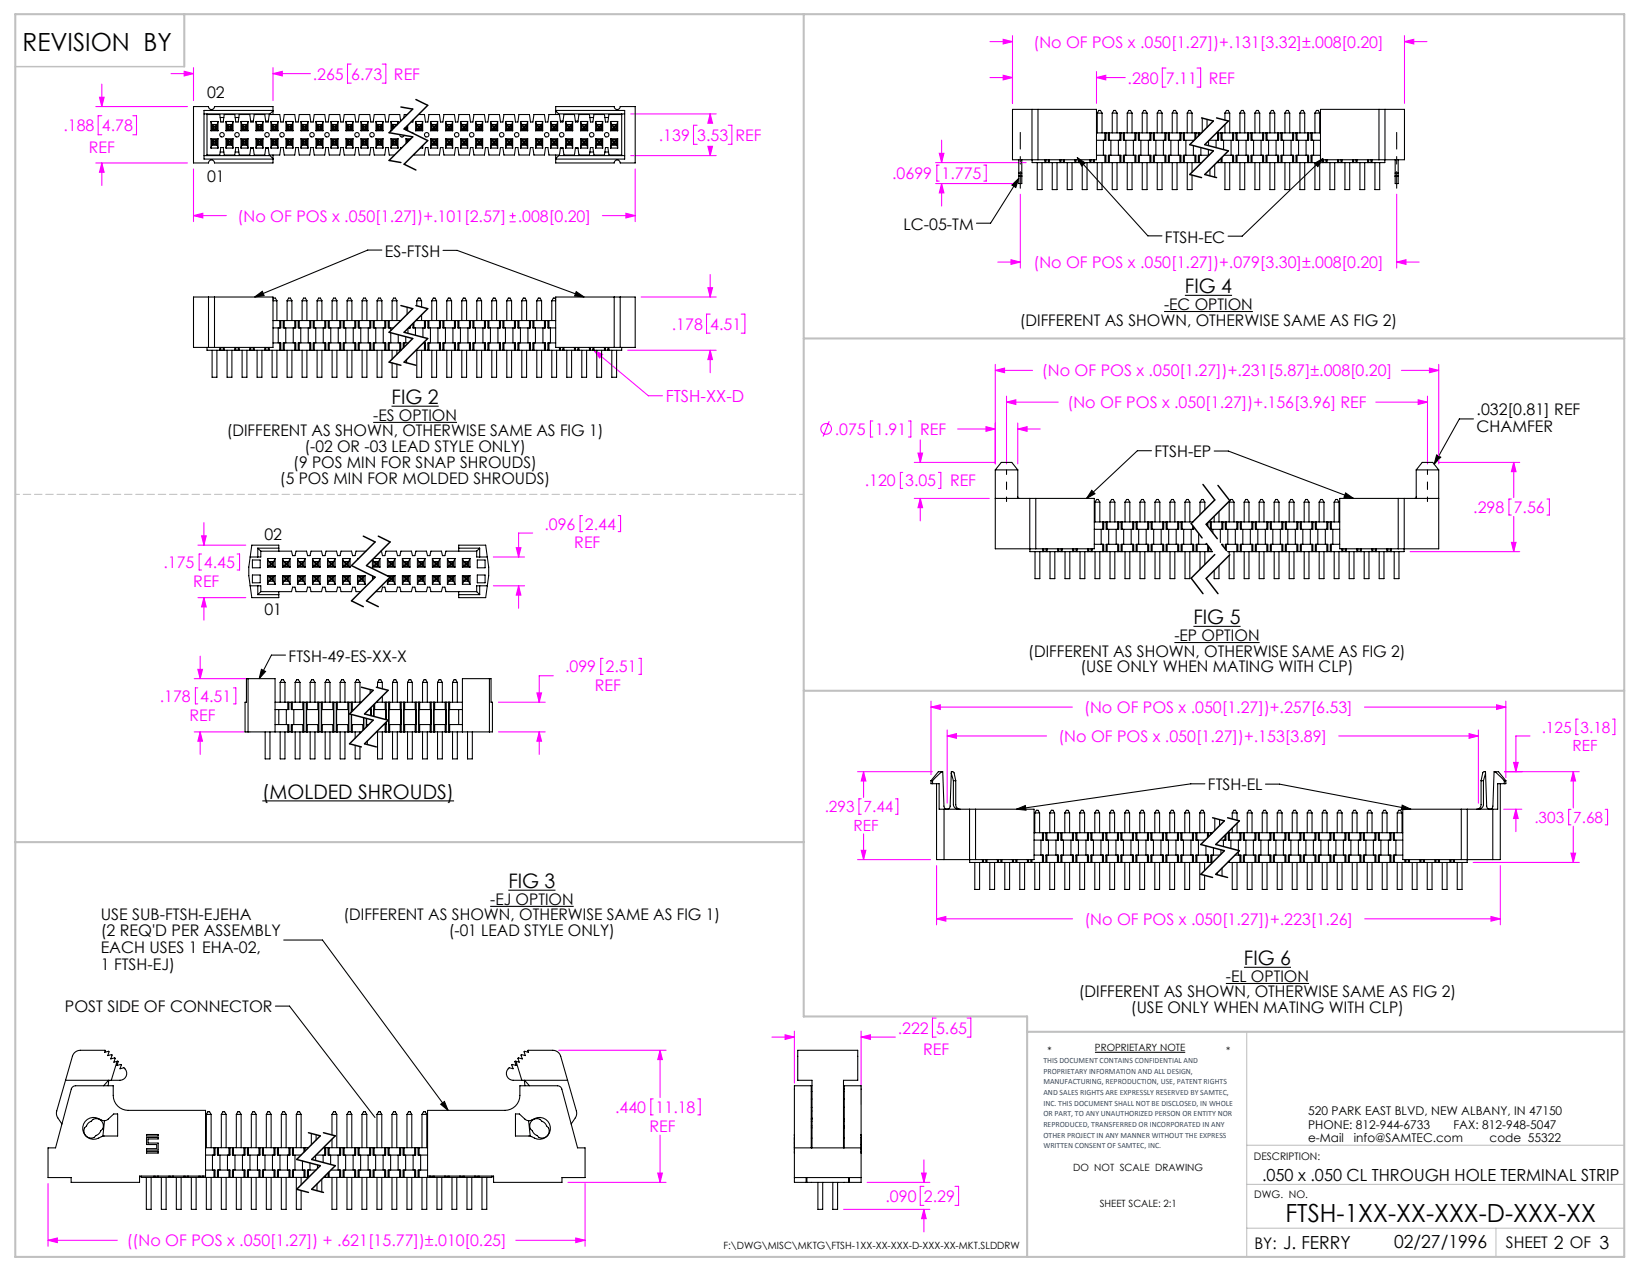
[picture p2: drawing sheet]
<svg xmlns="http://www.w3.org/2000/svg" width="279mm" height="216mm" viewBox="0 0 279 216" stroke-linecap="round" stroke-linejoin="round" font-family="sans-serif">
<defs><g id="words">
<g font-size="4.2">
<text x="3.8" y="8.6">REVISION BY</text>
<text x="217.7" y="206.9">FTSH-1XX-XX-XXX-D-XXX-XX</text>
</g>
<g font-size="3.4">
<text x="200.6" y="49.6">FIG 4</text>
<text x="66.3" y="68.4">FIG 2</text>
<text x="202.1" y="105.7">FIG 5</text>
<text x="44.4" y="135.3">(MOLDED SHROUDS)</text>
<text x="86.1" y="150.4">FIG 3</text>
<text x="210.6" y="163.4">FIG 6</text>
</g>
<text font-size="3" x="236.1" y="211.4">02/27/1996</text>
<text font-size="2.8" fill="#f0f" x="112.7" y="68.1">FTSH-XX-D</text>
<text font-size="2.8" x="213.7" y="200">.050 x .050 CL THROUGH HOLE TERMINAL STRIP</text>
<g font-size="2.7" fill="#f0f">
<text x="175" y="8.1">(No OF POS x .050[1.27])+.131[3.32]±.008[0.20]</text>
<text x="53" y="13.5">.265</text>
<text x="59.5" y="13.5">6.73</text>
<text x="66.7" y="13.5">REF</text>
<text x="190.9" y="14.2">.280</text>
<text x="197.4" y="14.2">7.11</text>
<text x="204.7" y="14.2">REF</text>
<text x="10.8" y="22.2">.188</text>
<text x="17.2" y="22.2">4.78</text>
<text x="111.6" y="23.8">.139</text>
<text x="118.1" y="23.8">3.53</text>
<text x="124.6" y="23.8">REF</text>
<text x="15" y="25.9">REF</text>
<text x="151.1" y="30.3">.0699</text>
<text x="159.4" y="30.3">1.775</text>
<text x="40.2" y="37.5">(No OF POS x .050[1.27])+.101[2.57]</text>
<text x="87.7" y="37.5">.008[0.20]</text>
<text x="175" y="45.4">(No OF POS x .050[1.27])+.079[3.30]±.008[0.20]</text>
<text x="113.8" y="55.8">.178</text>
<text x="120.3" y="55.8">4.51</text>
<text x="176.4" y="63.7">(No OF POS x .050[1.27])+.231[5.87]±.008[0.20]</text>
<text x="180.8" y="69.1">(No OF POS x .050[1.27])+.156[3.96] REF</text>
<text x="141.4" y="73.7">.075</text>
<text x="148.2" y="73.7">1.91</text>
<text x="155.8" y="73.7">REF</text>
<text x="146.4" y="82.4">.120</text>
<text x="153.3" y="82.4">3.05</text>
<text x="160.9" y="82.4">REF</text>
<text x="92.2" y="89.7">.096</text>
<text x="99" y="89.7">2.44</text>
<text x="249.5" y="86.9">.298</text>
<text x="256.3" y="86.9">7.56</text>
<text x="97.2" y="92.9">REF</text>
<text x="27.7" y="96.2">.175</text>
<text x="32.7" y="99.4">REF</text>
<text x="34.5" y="96.2">4.45</text>
<text x="95.7" y="113.8">.099</text>
<text x="102.5" y="113.8">2.51</text>
<text x="27.1" y="118.8">.178</text>
<text x="33.9" y="118.8">4.51</text>
<text x="100.7" y="117">REF</text>
<text x="32.1" y="122">REF</text>
<text x="179.2" y="125.6">(No OF POS x .050[1.27])+.153[3.89]</text>
<text x="183.6" y="120.7">(No OF POS x .050[1.27])+.257[6.53]</text>
<text x="183.6" y="156.6">(No OF POS x .050[1.27])+.223[1.26]</text>
<text x="152" y="175">.222</text>
<text x="156.3" y="178.7">REF</text>
<text x="158.5" y="175">5.65</text>
<text x="104.2" y="188.4">.440</text>
<text x="110" y="191.6">REF</text>
<text x="111" y="188.4">11.18</text>
<text x="150" y="203.5">.090</text>
<text x="156.5" y="203.5">2.29</text>
<text x="21.5" y="211">((No OF POS x .050[1.27]) + .621[15.77])±.010[0.25]</text>
</g>
<g font-size="2.7">
<text x="35.1" y="16.6">02</text>
<text x="35.1" y="30.8">01</text>
<text x="153" y="38.9">LC-05-TM</text>
<text x="197.3" y="41.1">FTSH-EC</text>
<text x="65.2" y="43.4">ES-FTSH</text>
<text x="197.1" y="52.5">-EC OPTION</text>
<text x="172.7" y="55.1">(DIFFERENT AS SHOWN, OTHERWISE SAME AS FIG 2)</text>
<text x="63.2" y="71.2">-ES OPTION</text>
<text x="250" y="70.3">.032[0.81] REF</text>
<text x="38.4" y="73.9">(DIFFERENT AS SHOWN, OTHERWISE SAME AS FIG 1)</text>
<text x="51.5" y="76.6">(-02 OR -03 LEAD STYLE ONLY)</text>
<text x="195.5" y="77.4">FTSH-EP</text>
<text x="250" y="73.1">CHAMFER</text>
<text x="47.4" y="81.9">(5 POS MIN FOR MOLDED SHROUDS)</text>
<text x="49.7" y="79.2">(9 POS MIN FOR SNAP SHROUDS)</text>
<text x="44.8" y="91.4">02</text>
<text x="44.8" y="104.1">01</text>
<text x="48.9" y="112.1">FTSH-49-ES-XX-X</text>
<text x="174.1" y="111.2">(DIFFERENT AS SHOWN, OTHERWISE SAME AS FIG 2)</text>
<text x="183" y="113.8">(USE ONLY WHEN MATING WITH CLP)</text>
<text x="198.9" y="108.5">-EP OPTION</text>
<text x="204.5" y="133.9">FTSH-EL</text>
<text x="17.1" y="155.7">USE SUB-FTSH-EJEHA</text>
<text x="58.2" y="155.9">(DIFFERENT AS SHOWN, OTHERWISE SAME AS FIG 1)</text>
<text x="83" y="153.2">-EJ OPTION</text>
<text x="17.1" y="158.5">(2 REQ'D PER ASSEMBLY</text>
<text x="17.1" y="161.4">EACH USES 1 EHA-02,</text>
<text x="76" y="158.5">(-01 LEAD STYLE ONLY)</text>
<text x="17.1" y="164.2">1 FTSH-EJ)</text>
<text x="207.6" y="166.2">-EL OPTION</text>
<text x="11" y="171.4">POST SIDE OF CONNECTOR</text>
<text x="182.7" y="168.9">(DIFFERENT AS SHOWN, OTHERWISE SAME AS FIG 2)</text>
<text x="191.5" y="171.6">(USE ONLY WHEN MATING WITH CLP)</text>
<text x="212.4" y="211.5">BY: J. FERRY</text>
<text x="255" y="211.4">SHEET 2 OF 3</text>
</g>
<g font-size="2.6" fill="#f0f">
<text x="261.1" y="124.1">.125</text>
<text x="267.6" y="124.1">3.18</text>
<text x="266.3" y="127.1">REF</text>
<text x="139.6" y="137.6">.293</text>
<text x="146.2" y="137.6">7.44</text>
<text x="144.5" y="140.6">REF</text>
<text x="259.8" y="139.3">.303</text>
<text x="266.4" y="139.3">7.68</text>
</g>
<g font-size="2">
<text x="221.5" y="188.8">520 PARK EAST BLVD, NEW ALBANY, IN 47150</text>
<text x="221.5" y="191.1">PHONE: 812-944-6733</text>
<text x="246.1" y="191.1">FAX: 812-948-5047</text>
<text x="221.5" y="193.4">e-Mail</text>
<text x="229.3" y="193.4">info@SAMTEC.com</text>
<text x="252.2" y="193.4">code 55322</text>
</g>
<g font-size="1.8">
<text x="212.3" y="196.4">DESCRIPTION:</text>
<text x="212.4" y="202.9">DWG. NO.</text>
</g>
<g font-size="1.7">
<text x="177.4" y="178.4">*</text>
<text x="185.4" y="178">PROPRIETARY NOTE</text>
<text x="207.6" y="178.4">*</text>
<text x="181.7" y="198.3">DO NOT SCALE DRAWING</text>
<text x="186.2" y="204.3">SHEET SCALE: 2:1</text>
<text x="122.5" y="211.5">F:\DWG\MISC\MKTG\FTSH-1XX-XX-XXX-D-XXX-XX-MKT.SLDDRW</text>
</g>
<g font-size="1.4" fill="#1f497d">
<text x="176.7" y="180">THIS DOCUMENT CONTAINS CONFIDENTIAL AND</text>
<text x="176.7" y="181.8">PROPRIETARY INFORMATION AND ALL DESIGN,</text>
<text x="176.7" y="183.6">MANUFACTURING, REPRODUCTION, USE, PATENT RIGHTS</text>
<text x="176.7" y="185.4">AND SALES RIGHTS ARE EXPRESSLY RESERVED BY SAMTEC,</text>
<text x="176.7" y="187.2">INC. THIS DOCUMENT SHALL NOT BE DISCLOSED, IN WHOLE</text>
<text x="176.7" y="189">OR PART, TO ANY UNAUTHORIZED PERSON OR ENTITY NOR</text>
<text x="176.7" y="190.8">REPRODUCED, TRANSFERRED OR INCORPORATED IN ANY</text>
<text x="176.7" y="192.6">OTHER PROJECT IN ANY MANNER WITHOUT THE EXPRESS</text>
<text x="176.7" y="194.4">WRITTEN CONSENT OF SAMTEC, INC.</text>
</g>
</g></defs>
<g fill="none" stroke="#000" stroke-width=".18">
<path d="M171.3 31.3l1.2-1.1-.5 1.5zM172.5 30.2l-4.8 7.6h-2.3M182.4 26.7l1.4 .9-.6 .5zM182.4 26.7l12 13.2h2.4M222.6 27.6l1.4-.8-.8 1.4zM224 26.8l-13.7 13.2h-2.3M43.1 50.3l1.3-1 .3 .8zM64.7 42.3h-2.4l-19.2 8M75 42.4h2.4l21.5 7.9M97.6 49.4l1.3 .9-1.6-.2zM197.1 52.8h15.1M200.6 50h8"/>
<path d="M63.2 71.5h14.2M66.3 68.8h8M195 76.3h-2.4l-8.6 8.1M205.6 76.4h2.4l21.2 8M243.3 77l.7 .4-1.2 1.2zM249.5 70.9h-2.4l-4.3 7.7M184.9 83l.5 .6-1.4 .8zM227.9 83.5l1.3 .9-1.6-.2zM44.3 113.3l.7 .4-1.1 1.2zM48.4 110.9h-2.4l-2.1 4M198.9 108.8h14.4M202.1 106.1h8"/>
<path d="M44.4 135.6h32.5M172.1 137l1.5-.6 .1 .8zM204 132.7h-2.4l-29.5 4.3M214.3 132.8h2.4l22.2 4.2M237.4 136.3l1.5 .7-1.6 .1zM48 159.2h6.6l21.3 28.8M83 153.5h14.1M86.1 150.7h8M46.6 170.4h2.4l14.5 18.8M185.4 178.2h15.3M207.6 166.5h14.1M210.6 163.8h8"/>
<path d="M74.6 187l.7-.5 .6 1.5z"/>
</g>
<path d="M211.1 174.7v38.1M211.1 193.9h63.9M211.1 208h63.9M211.1 200.6h63.9M253.3 208v4.8" fill="none" stroke="#c0c0c0" stroke-width=".18"/>
<path d="M2.6 83.7h133.5" fill="none" stroke="#c0c0c0" stroke-width=".18" stroke-dasharray="1.3 .6" stroke-dashoffset=".6"/>
<path d="M2.6 11.3h28.6" fill="none" stroke="#c0c0c0" stroke-width=".25"/>
<path d="M2.6 2.4h272.4v210.4h-272.4zM31.2 2.4v8.9M136.1 2.4v169.7h37.8v40.7M136.1 57.3h138.9M136.1 117h138.9M2.6 142.6h133.5M173.9 174.7h101.1" fill="none" stroke="#c0c0c0" stroke-width=".35"/>
<g fill="none" stroke="#f0f" stroke-width=".18">
<path d="M16.2 18h15.6M16.8 16.5h.8l-.4 1.5zM17.2 19.6h-.6v3.2h.6M17.2 14.2v3.8M22.5 19.6h.6v3.2h-.6M29 12.5h3.8M31.2 12.1l1.6 .4-1.6 .4zM32.8 11.4v5.6M46.2 11.4v5.6M46.2 12.5h6.4M46.2 12.5l1.6-.4v.8zM59.5 10.9h-.7v3.2h.7"/>
<path d="M64.7 10.9h.6v3.2h-.6M106.8 19.3h14.5M120.3 19.3v1.5M120.3 19.3l.4 1.6h-.8zM167.6 7.1h3.8M167.6 13.1h3.8M169.9 6.7l1.5 .4-1.5 .3zM169.9 12.7l1.5 .4-1.5 .4zM171.4 6v11.5M185.7 12.1v5.4M185.7 13.1h4.8M185.7 13.1l1.5-.4v.8z"/>
<path d="M197.4 11.5h-.6v3.2h.6M202.7 11.5h.6v3.2h-.6M237.8 6v11.5M237.8 7.1h3.8M237.8 7.1l1.6-.4v.7zM16.2 27.6h15.6M17.2 27.6l.4 1.6h-.8zM17.2 27.6v3.8M32.8 28.6v8.9M32.8 36.5h5.5M32.8 36.5l1.5-.4v.8zM86.3 37.6h1"/>
<path d="M86.3 36.5h1M86.8 36v1M102 36.5h5.6M106 36.1l1.6 .4-1.6 .4zM106.8 26.4h14.5M107.6 28.6v8.9M118.1 21.2h-.7v3.2h.7M119.9 24.8h.8l-.4 1.6zM120.3 24.8v1.6M123.3 21.2h.6v3.2h-.6M158.4 27.5h15.4M158.4 31.1h13.1"/>
<path d="M159 28h-.4v2.7h.4M159.1 26h.7l-.4 1.5zM159.4 23.7v3.8M159.4 31.1v3.8M159.4 31.1l.4 1.6h-.7zM166.6 28h.4v2.7h-.4M172.8 32.9v12.5M236.5 32.9v12.5M100.6 59.3l1.4 .7-.5 .6zM100.6 59.3l9.2 7.7h2.4M106.3 59.3h15M108.6 50.3h12.7"/>
<path d="M119.9 48.7h.8l-.4 1.6zM120.3 46.5v3.8M120.3 59.3v3.8M120.3 53.2h-.7v3.2h.7M120.3 59.3l.4 1.6h-.8zM125.5 53.2h.6v3.2h-.6M169 44.4h3.8M171.2 44l1.6 .4-1.6 .4zM236.5 44.4h3.8M236.5 44.4l1.6-.4v.8zM140.4 71.3l-1 2.6M147.8 71.3h-.4v2.7h.4"/>
<path d="M152.9 80h-.4v2.7h.4M153.8 71.3h.4v2.7h-.4M154.8 78.3h13.7M155.4 76.7h.8l-.4 1.6zM155.8 74.5v3.8M158.9 80h.4v2.7h-.4M162.2 72.6h6.3M167 72.3l1.5 .3-1.5 .4zM168.5 61.7v16.9M168.5 62.7h6.4M168.5 62.7l1.6-.4v.8zM170.4 67.1v11.5"/>
<path d="M170.4 68.1h8.8M170.4 68.1l1.6-.4v.8zM172.3 71.6v7M172.3 72.6h3.9M172.3 72.6l1.6-.3v.7zM233 68.1h8.7M237.3 62.7h6.3M240.1 67.7l1.6 .4-1.6 .4zM241.7 67.1v11.5M242 62.3l1.6 .4-1.6 .4zM243.6 78.3h13.7M243.6 61.7v16.9"/>
<path d="M256.3 78.3v6M256.3 78.3l.4 1.6h-.8zM33.5 92.3h8.1M34.1 93.8h-.4v2.7h.4M34.1 90.7h.8l-.4 1.6zM34.5 88.5v3.8M40.2 93.8h.4v2.7h-.4M83.5 94.3h5.3M83.5 99.2h5.3M87.4 92.7h.8l-.4 1.6zM87.8 99.2v3.8M87.8 99.2l.4 1.6h-.8z"/>
<path d="M90.2 90.3h-2.4v4M98.6 87.3h-.4v2.7h.4M104.7 87.3h.4v2.7h-.4M154.8 84.4h12.7M155.8 84.4v3.8M155.8 84.4l.4 1.6h-.8zM238.8 93.4h18.5M255.9 84.5h-.4v2.7h.4M255.9 91.8h.8l-.4 1.6zM256.3 87.5v5.9M262 84.5h.4v2.7h-.4M32.9 114.9h9.1"/>
<path d="M33.5 116.5h-.4v2.7h.4M33.5 113.3h.8l-.4 1.6zM33.5 101.2h8.1M33.9 111.1v3.8M34.5 101.2v3.8M34.5 101.2l.4 1.6h-.8zM39.5 116.5h.4v2.7h-.4M84.4 118.9h7.9M90.9 117.3h.8l-.4 1.6zM93.7 114.4h-2.4v4.5M102.1 111.5h-.4v2.7h.4M108.2 111.5h.4v2.7h-.4"/>
<path d="M157.6 118.7v12.5M157.6 119.7h24M157.6 119.7l1.6-.4v.8zM231.1 119.7h23.9M253.4 119.3l1.6 .4-1.6 .4zM255 118.7v13M32.9 123.9h9.5M33.9 123.9v3.8M33.9 123.9l.4 1.6h-.8zM84.4 123.9h7.9M91.3 123.9v3.8M91.3 123.9l.4 1.6h-.8z"/>
<path d="M145.2 130.7h12.7M145.8 135.3h-.4v2.6h.4M146.2 130.7v4.3M146.2 130.7l.4 1.6h-.8zM151.6 135.3h.4v2.6h-.4M160.4 124.6l1.6-.4v.8zM160.4 124.6h16.8M160.4 123.6v12.4M226.7 124.6h23.6M248.8 124.2l1.5 .4-1.5 .4zM250.3 123.6v12.4M254.6 137h3.1"/>
<path d="M254.8 130.7h12.6M256.3 129.1h.8l-.4 1.6zM256.7 137v3.8M256.7 137l.4 1.6h-.8zM259.1 124.6h-2.4v6.1M266 137h-.4v2.7h.4M266.4 130.7v6.1M266.4 139.9v6.1M266.4 130.7l.4 1.6h-.8zM267.3 121.8h-.4v2.6h.4M271.8 137h.4v2.7h-.4M273.1 121.8h.3v2.6h-.3"/>
<path d="M145.2 145.6h12.4M145.8 144h.8l-.4 1.6zM146.2 141.2v4.4M158.6 146.6v10M158.6 155.6h23M158.6 155.6l1.6-.4v.8zM231.1 155.6h22.9M249.5 146h17.9M252.5 155.2l1.5 .4-1.5 .4zM254 146.6v10M266 144.5h.8l-.4 1.5zM94.6 177.8h18.2"/>
<path d="M111.8 177.8v8M111.8 177.8l.4 1.6h-.8zM130.7 175.6h3.8M132.9 175.2l1.6 .4-1.6 .4zM134.5 174.6v8.8M145.8 175.6h5.8M145.8 174.6v12.4M145.8 175.6l1.6-.4v.8zM158.5 172.4h-.6v3.2h.6M163.8 172.4h.6v3.2h-.6M110.6 186.1h-.4v2.7h.4M111.4 198.6h.8l-.4 1.6z"/>
<path d="M111.8 192.2v8M118.2 186.1h.4v2.7h-.4M156.1 198.6h.7l-.4 1.6zM156.4 196.4v3.8M8.1 200.4v10.6M8.1 210h11.8M8.1 210l1.6-.4v.8zM87.3 210h11.8M96.2 200.2h16.6M97.5 209.6l1.6 .4-1.6 .4zM99.1 200.4v10.6M142.8 204.8h14.7"/>
<path d="M146.8 200.2h10.7M156.4 200.9h-.6v3.2h.6M156.4 204.8v3.8M156.4 204.8l.4 1.6h-.7zM161.7 200.9h.6v3.2h-.6"/>
<circle cx="139.9" cy="72.6" r=".9"/>
</g>
<path d="M172.8 22.4v9.5M236.5 22.4v9.5" fill="none" stroke="#000" stroke-width=".18" stroke-dasharray="15.2 1.3 1.3 1.3" stroke-dashoffset="12.4"/>
<path d="M170.4 79.6v5.3M241.7 79.6v5.3" fill="none" stroke="#000" stroke-width=".18" stroke-dasharray="15.2 1.3 1.3 1.3" stroke-dashoffset="14.5"/>
<g fill="none" stroke="#000" stroke-width=".25" stroke-dasharray="6.3 1.3 1.3 1.3 1.3 1.3">
<path d="M67.9 18.1l2 .4M69.9 18.5l-4 4M70.4 16.9l2 .9M72.4 17.8l-4 4M203.5 20l2 .5M206 20l2 .5M65.9 22.5l4 .7M65.9 27.2l2 .3M68.4 21.8l4 2M68.4 27.8l2 1M69.9 23.2l-4 4M72.4 23.8l-4 4"/>
<path d="M201.5 24.5l4 1M201.5 29.5l2 .6M204 24.5l4 1M204 29.5l2 .6M205.5 20.5l-4 4M205.5 25.5l-4 4M208 20.5l-4 4M208 25.5l-4 4M65.9 56.3l4 1M67.9 51.7l2 .6M68.4 56.3l4 1M69.9 52.3l-4 4"/>
<path d="M69.9 57.3l-4 4M70.4 51.7l2 .6M72.4 52.3l-4 4M72.4 57.3l-4 4M65.9 61.3l2 .6M68.4 61.3l2 .6M59.5 95.8l4 1.9M61.5 90.8l2 1M62.1 95.8l4 1.9M63.5 91.8l-4 4M63.5 97.7l-4 4M64.1 90.8l2 1"/>
<path d="M66.1 91.8l-4 4M66.1 97.7l-4 4M201.7 97.9l2 2.6M203.7 82l2 2.7M204.2 97.9l2 2.6M205.7 84.7l-4 4M205.7 93.9l-4 4M206.2 82.2l2 2.6M208.2 84.8l-4 4M208.2 93.9l-4 4M59.5 101.7l2 1M61.2 116.4l2 .5"/>
<path d="M62.1 101.7l2 1M63.2 116.9l-4 4M63.7 116.4l2 .5M65.7 116.9l-4 4M59.2 120.9l4 1M59.2 126l2 .5M61.7 120.9l4 1M61.7 126l2 .5M63.2 122l-4 4M65.7 122l-4 4M205.3 138.5l2 .5M207.3 139l-4 4"/>
<path d="M207.9 138.5l2 .5M209.9 139l-4 4M203.3 143l4 1.1M203.3 148.1l2 .5M205.9 143l4 1.1M205.9 148.1l2 .5M207.3 144.1l-4 4M209.9 144.1l-4 4M50.2 196.3l4 1.1M52.2 191.8l2 .5M52.8 196.3l4 1.1M54.2 192.3l-4 4"/>
<path d="M54.2 197.4l-4 4M54.8 191.8l2 .5M56.8 192.3l-4 4M56.8 197.4l-4 4M50.2 201.4l2 .5M52.8 201.4l2 .5"/>
</g>
<path d="M201.7 88.7l4 5.2M204.2 88.8l4 5.1" fill="none" stroke="#000" stroke-width=".25" stroke-dasharray="6.3 1.3 1.3 1.3 1.3 1.3" stroke-dashoffset="3.3"/>
<path d="M44.3 113.3l.7 .4-1.1 1.2zM171.3 31.3l1.2-1.1-.5 1.5zM182.4 26.7l1.4 .9-.6 .5zM222.6 27.6l1.4-.8-.8 1.4zM237.4 136.3l1.5 .7-1.6 .1zM172.1 137l1.5-.6 .1 .8zM74.6 187l.7-.5 .6 1.5zM184.9 83l.5 .6-1.4 .8zM227.9 83.5l1.3 .9-1.6-.2zM243.3 77l.7 .4-1.2 1.2zM43.1 50.3l1.3-1 .3 .8zM97.6 49.4l1.3 .9-1.6-.2z" fill="#000"/>
<g fill="#f0f">
<path d="M100.6 59.3l1.4 .7-.5 .6z"/>
<path d="M256.7 137l.4 1.6h-.8zM256.3 129.1h.8l-.4 1.6zM266 144.5h.8l-.4 1.5zM266.4 130.7l.4 1.6h-.8zM145.8 144h.8l-.4 1.6zM146.2 130.7l.4 1.6h-.8z"/>
<path d="M31.2 12.1l1.6 .4-1.6 .4zM46.2 12.5l1.6-.4v.8zM119.9 24.8h.8l-.4 1.6zM120.3 19.3l.4 1.6h-.8zM16.8 16.5h.8l-.4 1.5zM17.2 27.6l.4 1.6h-.8zM32.8 36.5l1.5-.4v.8zM106 36.1l1.6 .4-1.6 .4zM34.1 90.7h.8l-.4 1.6zM34.5 101.2l.4 1.6h-.8zM87.4 92.7h.8l-.4 1.6zM87.8 99.2l.4 1.6h-.8zM91.3 123.9l.4 1.6h-.8zM90.9 117.3h.8l-.4 1.6zM33.9 123.9l.4 1.6h-.8zM33.5 113.3h.8l-.4 1.6zM169.9 6.7l1.5 .4-1.5 .3zM237.8 7.1l1.6-.4v.7zM159.1 26h.7l-.4 1.5zM159.4 31.1l.4 1.6h-.7zM171.2 44l1.6 .4-1.6 .4zM236.5 44.4l1.6-.4v.8zM169.9 12.7l1.5 .4-1.5 .4zM185.7 13.1l1.5-.4v.8zM253.4 119.3l1.6 .4-1.6 .4zM157.6 119.7l1.6-.4v.8zM158.6 155.6l1.6-.4v.8zM252.5 155.2l1.5 .4-1.5 .4zM160.4 124.6l1.6-.4v.8zM248.8 124.2l1.5 .4-1.5 .4zM111.4 198.6h.8l-.4 1.6zM111.8 177.8l.4 1.6h-.8zM8.1 210l1.6-.4v.8zM97.5 209.6l1.6 .4-1.6 .4zM255.9 91.8h.8l-.4 1.6zM256.3 78.3l.4 1.6h-.8zM155.8 84.4l.4 1.6h-.8zM155.4 76.7h.8l-.4 1.6zM172.3 72.6l1.6-.3v.7zM167 72.3l1.5 .3-1.5 .4zM168.5 62.7l1.6-.4v.8zM242 62.3l1.6 .4-1.6 .4zM170.4 68.1l1.6-.4v.8zM240.1 67.7l1.6 .4-1.6 .4zM120.3 59.3l.4 1.6h-.8zM119.9 48.7h.8l-.4 1.6zM132.9 175.2l1.6 .4-1.6 .4zM145.8 175.6l1.6-.4v.8zM156.1 198.6h.7l-.4 1.6zM156.4 204.8l.4 1.6h-.7z"/>
</g>
<g fill="none" stroke="#000" stroke-width=".18">
<path d="M35.1 19.4h2.1l.2 1.3h.4l.2-1.3h1.8l.1 1.3h.4l.2-1.3h1.8l.2 1.3h.4l.2-1.3h1.7l.2 1.3h.4l.2-1.3h1.8l.1 1.3h.5l.1-1.3h1.8l.2 1.3h.4l.2-1.3h1.8l.1 1.3h.4l.2-1.3h1.8l.2 1.3h.4l.2-1.3h1.7l.2 1.3h.4l.2-1.3h1.8l.1 1.3h.5l.1-1.3h1.8l.2 1.3h.4l.2-1.3h1.8l.1 1.3h.4l.2-1.3h1.8l.1 1.1M35.1 19.3v7.1M37.3 19.9h.6M39.8 19.9h.6M46.2 19.4v-1.4h-9.9a.51 .51 0 0 1-.5 .6 .51 .51 0 0 1-.5-.6h-2.5v9.6h2.5a.51 .51 0 0 1 .5-.5 .51 .51 0 0 1 .5 .5h9.9v-1.3M46.2 18.7h-11.7v8.2h11.7M46.2 18.8l-.5 .5h-11.2M69 19.4h-.5l-.1 .6M70.9 19.4h1l.1 1.3h.5l.1-1.3h1.8l.2 1.3h.4l.2-1.3h1.8l.1 1.3h.4l.2-1.3h1.8l.2 1.3h.4l.2-1.3h1.7l.2 1.3h.4l.2-1.3h1.8l.1 1.3h.5l.1-1.3h1.8l.2 1.3h.4l.2-1.3h1.8l.1 1.3h.4l.2-1.3h1.8l.2 1.3h.4l.2-1.3h1.7l.2 1.3h.4l.2-1.3h1.8l.1 1.3h.5l.1-1.3h1.8l.2 1.3h.4l.2-1.3h1.8l.1 1.3h.4l.2-1.3h2.2M94.1 19.4v-1.4h9.9a.51 .51 0 0 0 .5 .6 .51 .51 0 0 0 .5-.6h2.6v9.6h-2.6a.51 .51 0 0 0-.5-.5 .51 .51 0 0 0-.5 .5h-9.9v-1.3M94.1 18.7h11.7v8.2h-11.7M94.1 18.8l.5 .5h11.2"/>
<path d="M99.9 19.9h.6M102.4 19.9h.6M105.3 19.3v7.1M174.7 18.5h1.1M174.7 18.5h-3.3v8.6h3.3M174.7 18.5v8.6M175.8 18.5h9.9v8.6h-9.9M175.8 18.5v8.6M185.8 19.2l.3-.5h.2l.3 .5M185.8 19.2h.8M185.8 19.2v3.3M186.6 19.2v3.3"/>
<path d="M188.3 19.2l.3-.5h.3l.3 .5M188.3 19.2h.9M188.3 19.2v3.3M189.2 19.2v3.3M190.9 19.2l.2-.5h.3l.3 .5M190.9 19.2h.8M190.9 19.2v3.3M191.7 19.2v3.3M193.4 19.2l.3-.5h.3l.2 .5M193.4 19.2h.8M193.4 19.2v3.3M194.2 19.2v3.3"/>
<path d="M196 19.2l.2-.5h.3l.3 .5M196 19.2h.8M196 19.2v3.3M196.8 19.2v3.3M198.5 19.2l.3-.5h.2l.3 .5M198.5 19.2h.8M198.5 19.2v3.3M199.3 19.2v3.3M201 19.2l.3-.5h.3l.3 .5M201 19.2h.9M201 19.2v3.3M201.9 19.2v3.3"/>
<path d="M203.6 20v2.4M207.4 19.2l.3-.5h.3l.2 .5M207.4 19.2h.8M207.4 19.2v1.1M208.2 19.2v3.3M210 19.2l.2-.5h.3l.3 .5M210 19.2h.8M210 19.2v3.3M210.8 19.2v3.3M212.5 19.2l.3-.5h.2l.3 .5M212.5 19.2h.8M212.5 19.2v3.3"/>
<path d="M213.3 19.2v3.3M215 19.2l.3-.5h.3l.3 .5M215 19.2h.9M215 19.2v3.3M215.9 19.2v3.3M217.6 19.2l.2-.5h.3l.3 .5M217.6 19.2h.8M217.6 19.2v3.3M218.4 19.2v3.3M220.1 19.2l.3-.5h.3l.2 .5M220.1 19.2h.8M220.1 19.2v3.3"/>
<path d="M220.9 19.2v3.3M222.7 19.2l.2-.5h.3l.3 .5M222.7 19.2h.8M222.7 19.2v3.3M223.5 19.2v3.3M233.5 18.5h1M233.5 18.5h-9.9v8.6h9.9M233.5 18.5v8.6M234.5 18.5h3.3v8.6h-3.3M234.5 18.5v8.6M34.5 26.4h11.2l.5 .5M35.1 26.3h2.1l.2-1.3h.4l.2 1.3h1.8l.1-1.3h.4l.2 1.3h1.8l.2-1.3h.4l.2 1.3h1.7l.2-1.3h.4l.2 1.3h1.8l.1-1.3h.5l.1 1.3h1.8l.2-1.3h.4l.2 1.3h1.8l.1-1.3h.4l.2 1.3h1.8l.2-1.3h.4l.2 1.3h1.7l.2-1.3h.4l.2 1.3h1.8l.1-1.3h.5l.1 1.3h1.8l.2-1.3h.4l.2 1.3h1.8l.1-1.3h.4l.2 1.3h.9"/>
<path d="M35.7 22.1h1.2M35.7 20.6h1.2M35.7 25.1h1.2M35.7 23.5h1.2M35.7 23.5l.2 .1M35.7 20.6v1.5M35.7 23.5v1.6M35.7 20.6l.2 .5M35.9 22h.9M35.9 21.1h.9M35.9 23.6h.9M35.9 24.6h.9"/>
<path d="M35.9 22l-.2 .1M35.9 21.1v.9M35.9 23.6v1M35.9 24.6l-.2 .5M35.9 22h.8M35.9 21.1h.8M35.9 23.7h.8M35.9 24.5h.8M35.9 21.1l.3 .3M35.9 23.7v.8M35.9 23.7l.3 .2M36.2 21.7h.3"/>
<path d="M36.2 21.4h.3M36.2 23.9h.3M36.2 24.2h.3M36.2 24.2l-.3 .3M36.2 21.7l-.3 .3M36.2 21.4v.3M36.2 23.9v.3M36.5 21.7l.2 .3M36.5 21.4v.3M36.5 23.9v.3M36.5 24.2l.2 .3M36.7 23.7l-.2 .2"/>
<path d="M36.7 21.1l-.2 .3M36.7 21.1v.9M36.7 23.7v.8M36.8 22l.1 .1M36.8 24.6l.1 .5M36.8 21.1v.9M36.8 23.6v1M36.9 23.5l-.1 .1M36.9 20.6v1.5M36.9 23.5v1.6M36.9 20.6l-.1 .5M37.3 25.7h.6"/>
<path d="M38.3 22.1h1.2M38.3 20.6h1.2M38.3 25.1h1.2M38.3 23.5h1.2M38.3 23.5l.1 .1M38.3 20.6v1.5M38.3 23.5v1.6M38.3 20.6l.1 .5M38.4 22h.9M38.4 21.1h.9M38.4 23.6h.9M38.4 24.6h.9"/>
<path d="M38.4 22l-.1 .1M38.4 21.1v.9M38.4 23.6v1M38.4 24.6l-.1 .5M38.5 22h.8M38.5 21.1h.8M38.5 23.7h.8M38.5 24.5h.8M38.5 21.1v.9M38.5 23.7v.8M38.5 21.1l.2 .3M38.5 23.7l.2 .2"/>
<path d="M38.7 21.7h.3M38.7 21.4h.3M38.7 23.9h.3M38.7 24.2h.3M38.7 24.2l-.2 .3M38.7 21.4v.3M38.7 23.9v.3M38.7 21.7l-.2 .3M39 21.7l.3 .3M39 21.4v.3M39 23.9v.3M39 24.2l.3 .3"/>
<path d="M39.3 23.7l-.3 .2M39.3 21.1l-.3 .3M39.3 21.1v.9M39.3 23.7v.8M39.3 22l.2 .1M39.3 24.6l.2 .5M39.3 23.6v1M39.5 23.5l-.2 .1M39.5 20.6v1.5M39.5 23.5v1.6M39.5 20.6l-.2 .5M39.8 25.7h.6"/>
<path d="M40.8 22.1h1.2M40.8 20.6h1.2M40.8 25.1h1.2M40.8 23.5h1.2M40.8 23.5l.1 .1M40.8 20.6v1.5M40.8 23.5v1.6M40.8 20.6l.1 .5M40.9 22h1M40.9 21.1h1M40.9 23.6h1M40.9 24.6h1"/>
<path d="M40.9 22l-.1 .1M40.9 21.1v.9M40.9 23.6v1M40.9 24.6l-.1 .5M41 22h.8M41 21.1h.8M41 23.7h.8M41 24.5h.8M41 21.1v.9M41 23.7v.8M41 21.1l.3 .3M41 23.7l.3 .2"/>
<path d="M41.3 21.7h.2M41.3 21.4h.2M41.3 23.9h.2M41.3 24.2h.2M41.3 24.2l-.3 .3M41.3 21.4v.3M41.3 23.9v.3M41.3 21.7l-.3 .3M41.5 21.7l.3 .3M41.5 21.4v.3M41.5 23.9v.3M41.5 24.2l.3 .3"/>
<path d="M41.8 23.7l-.3 .2M41.8 21.1l-.3 .3M41.8 21.1v.9M41.8 23.7v.8M41.9 22l.1 .1M41.9 24.6l.1 .5M41.9 21.1v.9M41.9 23.6v1M42 23.5l-.1 .1M42 20.6v1.5M42 23.5v1.6M42 20.6l-.1 .5"/>
<path d="M42.4 25.1h.5M42.4 20.5h.5M43.3 22.1h1.2M43.3 20.6h1.2M43.3 25.1h1.2M43.3 23.5h1.2M43.3 23.5l.2 .1M43.3 20.6v1.5M43.3 23.5v1.6M43.3 20.6l.2 .5M43.5 22h.9M43.5 21.1h.9"/>
<path d="M43.5 23.6h.9M43.5 24.6h.9M43.5 22l-.2 .1M43.5 21.1v.9M43.5 23.6v1M43.5 24.6l-.2 .5M43.5 22h.8M43.5 21.1h.8M43.5 23.7h.8M43.5 24.5h.8M43.5 23.7v.8M43.5 21.1l.3 .3"/>
<path d="M43.5 23.7l.3 .2M43.8 21.7h.3M43.8 21.4h.3M43.8 23.9h.3M43.8 24.2h.3M43.8 24.2l-.3 .3M43.8 21.4v.3M43.8 23.9v.3M43.8 21.7l-.3 .3M44.1 21.7l.2 .3M44.1 21.4v.3M44.1 23.9v.3"/>
<path d="M44.1 24.2l.2 .3M44.3 23.7l-.2 .2M44.3 21.1l-.2 .3M44.3 21.1v.9M44.3 23.7v.8M44.4 22l.1 .1M44.4 24.6l.1 .5M44.4 21.1v.9M44.4 23.6v1M44.5 23.5l-.1 .1M44.5 20.6v1.5M44.5 23.5v1.6"/>
<path d="M44.5 20.6l-.1 .5M45 25.1h.4M45 20.5h.4M45.9 22.1h1.2M45.9 20.6h1.2M45.9 25.1h1.2M45.9 23.5h1.2M45.9 23.5l.1 .1M45.9 20.6v1.5M45.9 23.5v1.6M45.9 20.6l.1 .5M46 22h.9"/>
<path d="M46 21.1h.9M46 23.6h.9M46 24.6h.9M46 22l-.1 .1M46 21.1v.9M46 23.6v1M46 24.6l-.1 .5M46.1 22h.8M46.1 21.1h.8M46.1 23.7h.8M46.1 24.5h.8M46.1 21.1l.2 .3"/>
<path d="M46.1 21.1v.9M46.1 23.7v.8M46.1 23.7l.2 .2M46.3 21.7h.3M46.3 21.4h.3M46.3 23.9h.3M46.3 24.2h.3M46.3 24.2l-.2 .3M46.3 21.7l-.2 .3M46.3 21.4v.3M46.3 23.9v.3M46.6 21.7l.3 .3"/>
<path d="M46.6 21.4v.3M46.6 23.9v.3M46.6 24.2l.3 .3M46.9 23.7l-.3 .2M46.9 21.1l-.3 .3M46.9 21.1v.9M46.9 23.7v.8M46.9 22l.2 .1M46.9 24.6l.2 .5M46.9 23.6v1M47.1 23.5l-.2 .1M47.1 20.6v1.5"/>
<path d="M47.1 23.5v1.6M47.1 20.6l-.2 .5M48.4 22.1h1.2M48.4 20.6h1.2M48.4 25.1h1.2M48.4 23.5h1.2M48.4 23.5l.2 .1M48.4 20.6v1.5M48.4 23.5v1.6M48.4 20.6l.2 .5M48.6 22h.9M48.6 21.1h.9"/>
<path d="M48.6 23.6h.9M48.6 24.6h.9M48.6 22l-.2 .1M48.6 21.1v.9M48.6 23.6v1M48.6 24.6l-.2 .5M48.6 22h.8M48.6 21.1h.8M48.6 23.7h.8M48.6 24.5h.8M48.6 21.1l.3 .3M48.6 23.7v.8"/>
<path d="M48.6 23.7l.3 .2M48.9 21.7h.3M48.9 21.4h.3M48.9 23.9h.3M48.9 24.2h.3M48.9 24.2l-.3 .3M48.9 21.7l-.3 .3M48.9 21.4v.3M48.9 23.9v.3M49.2 21.7l.2 .3M49.2 21.4v.3M49.2 23.9v.3"/>
<path d="M49.2 24.2l.2 .3M49.4 23.7l-.2 .2M49.4 21.1l-.2 .3M49.4 21.1v.9M49.4 23.7v.8M49.5 22l.1 .1M49.5 24.6l.1 .5M49.5 21.1v.9M49.5 23.6v1M49.6 23.5l-.1 .1M49.6 20.6v1.5M49.6 23.5v1.6"/>
<path d="M49.6 20.6l-.1 .5M51 22.1h1.2M51 20.6h1.2M51 25.1h1.2M51 23.5h1.2M51 23.5l.1 .1M51 20.6v1.5M51 23.5v1.6M51 20.6l.1 .5M51.1 22h.9M51.1 21.1h.9M51.1 23.6h.9"/>
<path d="M51.1 24.6h.9M51.1 22l-.1 .1M51.1 21.1v.9M51.1 23.6v1M51.1 24.6l-.1 .5M51.2 22h.8M51.2 21.1h.8M51.2 23.7h.8M51.2 24.5h.8M51.2 21.1l.2 .3M51.2 21.1v.9M51.2 23.7v.8"/>
<path d="M51.2 23.7l.2 .2M51.4 21.7h.3M51.4 21.4h.3M51.4 23.9h.3M51.4 24.2h.3M51.4 24.2l-.2 .3M51.4 21.7l-.2 .3M51.4 21.4v.3M51.4 23.9v.3M51.7 21.7l.3 .3M51.7 21.4v.3M51.7 23.9v.3"/>
<path d="M51.7 24.2l.3 .3M52 23.7l-.3 .2M52 21.1l-.3 .3M52 21.1v.9M52 23.7v.8M52 22l.2 .1M52 24.6l.2 .5M52 23.6v1M52.2 23.5l-.2 .1M52.2 20.6v1.5M52.2 23.5v1.6M52.2 20.6l-.2 .5"/>
<path d="M53.5 22.1h1.2M53.5 20.6h1.2M53.5 25.1h1.2M53.5 23.5h1.2M53.5 23.5l.1 .1M53.5 20.6v1.5M53.5 23.5v1.6M53.5 20.6l.1 .5M53.6 22h1M53.6 21.1h1M53.6 23.6h1M53.6 24.6h1"/>
<path d="M53.6 22l-.1 .1M53.6 21.1v.9M53.6 23.6v1M53.6 24.6l-.1 .5M53.7 22h.8M53.7 21.1h.8M53.7 23.7h.8M53.7 24.5h.8M53.7 21.1l.3 .3M53.7 21.1v.9M53.7 23.7v.8M53.7 23.7l.3 .2"/>
<path d="M54 21.7h.2M54 21.4h.2M54 23.9h.2M54 24.2h.2M54 24.2l-.3 .3M54 21.7l-.3 .3M54 21.4v.3M54 23.9v.3M54.2 21.7l.3 .3M54.2 21.4v.3M54.2 23.9v.3M54.2 24.2l.3 .3"/>
<path d="M54.5 23.7l-.3 .2M54.5 21.1l-.3 .3M54.5 21.1v.9M54.5 23.7v.8M54.6 22l.1 .1M54.6 24.6l.1 .5M54.6 21.1v.9M54.6 23.6v1M54.7 23.5l-.1 .1M54.7 20.6v1.5M54.7 23.5v1.6M54.7 20.6l-.1 .5"/>
<path d="M56 22.1h1.2M56 20.6h1.2M56 25.1h1.2M56 23.5h1.2M56 23.5l.2 .1M56 20.6v1.5M56 23.5v1.6M56 20.6l.2 .5M56.2 22h.9M56.2 21.1h.9M56.2 23.6h.9M56.2 24.6h.9"/>
<path d="M56.2 22l-.2 .1M56.2 21.1v.9M56.2 23.6v1M56.2 24.6l-.2 .5M56.2 22h.8M56.2 21.1h.8M56.2 23.7h.8M56.2 24.5h.8M56.2 21.1l.3 .3M56.2 23.7v.8M56.2 23.7l.3 .2M56.5 21.7h.3"/>
<path d="M56.5 21.4h.3M56.5 23.9h.3M56.5 24.2h.3M56.5 24.2l-.3 .3M56.5 21.4v.3M56.5 23.9v.3M56.5 21.7l-.3 .3M56.8 21.4v.3M56.8 23.9v.3M56.8 21.7l.2 .3M56.8 24.2l.2 .3M57 23.7l-.2 .2"/>
<path d="M57 21.1l-.2 .3M57 21.1v.9M57 23.7v.8M57.1 22l.1 .1M57.1 24.6l.1 .5M57.1 21.1v.9M57.1 23.6v1M57.2 23.5l-.1 .1M57.2 20.6v1.5M57.2 23.5v1.6M57.2 20.6l-.1 .5M58.6 22.1h1.2"/>
<path d="M58.6 20.6h1.2M58.6 25.1h1.2M58.6 23.5h1.2M58.6 23.5l.1 .1M58.6 20.6v1.5M58.6 23.5v1.6M58.6 20.6l.1 .5M58.7 22h.9M58.7 21.1h.9M58.7 23.6h.9M58.7 24.6h.9M58.7 22l-.1 .1"/>
<path d="M58.7 21.1v.9M58.7 23.6v1M58.7 24.6l-.1 .5M58.8 22h.8M58.8 21.1h.8M58.8 23.7h.8M58.8 24.5h.8M58.8 21.1l.2 .3M58.8 21.1v.9M58.8 23.7v.8M58.8 23.7l.2 .2M59 21.7h.3"/>
<path d="M59 21.4h.3M59 23.9h.3M59 24.2h.3M59 24.2l-.2 .3M59 21.7l-.2 .3M59 21.4v.3M59 23.9v.3M59.3 21.7l.3 .3M59.3 21.4v.3M59.3 23.9v.3M59.3 24.2l.3 .3M59.6 23.7l-.3 .2"/>
<path d="M59.6 21.1l-.3 .3M59.6 21.1v.9M59.6 23.7v.8M59.6 22l.2 .1M59.6 24.6l.2 .5M59.6 23.6v1M59.8 23.5l-.2 .1M59.8 20.6v1.5M59.8 23.5v1.6M59.8 20.6l-.2 .5M61.1 22.1h1.2M61.1 20.6h1.2"/>
<path d="M61.1 25.1h1.2M61.1 23.5h1.2M61.1 23.5l.2 .1M61.1 20.6v1.5M61.1 23.5v1.6M61.1 20.6l.2 .5M61.3 22h.9M61.3 21.1h.9M61.3 23.6h.9M61.3 24.6h.9M61.3 22l-.2 .1M61.3 21.1v.9"/>
<path d="M61.3 23.6v1M61.3 24.6l-.2 .5M61.3 22h.8M61.3 21.1h.8M61.3 23.7h.8M61.3 24.5h.8M61.3 21.1l.3 .3M61.3 23.7v.8M61.3 23.7l.3 .2M61.6 21.7h.3M61.6 21.4h.3M61.6 23.9h.3"/>
<path d="M61.6 24.2h.3M61.6 21.7l-.3 .3M61.6 21.4v.3M61.6 23.9v.3M61.6 24.2l-.3 .3M61.9 21.7l.2 .3M61.9 21.4v.3M61.9 23.9v.3M61.9 24.2l.2 .3M62.1 21.1l-.2 .3M62.1 21.1v.9M62.1 23.7v.8"/>
<path d="M62.1 23.7l-.2 .2M62.2 22l.1 .1M62.2 24.6l.1 .5M62.2 21.1v.9M62.2 23.6v1M62.3 23.5l-.1 .1M62.3 20.6v1.5M62.3 23.5v1.6M62.3 20.6l-.1 .5M63.7 22.1h1.2M63.7 20.6h1.2M63.7 25.1h1.2"/>
<path d="M63.7 23.5h1.2M63.7 23.5l.1 .1M63.7 20.6v1.5M63.7 23.5v1.6M63.7 20.6l.1 .5M63.8 22h.9M63.8 21.1h.9M63.8 23.6h.9M63.8 24.6h.9M63.8 22l-.1 .1M63.8 21.1v.9M63.8 23.6v1"/>
<path d="M63.8 24.6l-.1 .5M63.9 22h.8M63.9 21.1h.8M63.9 23.7h.8M63.9 24.5h.8M63.9 21.1l.2 .3M63.9 21.1v.9M63.9 23.7v.8M63.9 23.7l.2 .2M64.1 21.7h.3M64.1 21.4h.3M64.1 23.9h.3"/>
<path d="M64.1 24.2h.3M64.1 24.2l-.2 .3M64.1 21.4v.3M64.1 23.9v.3M64.1 21.7l-.2 .3M64.4 21.4v.3M64.4 23.9v.3M64.4 21.7l.3 .3M64.4 24.2l.3 .3M64.7 23.7l-.3 .2M64.7 21.1l-.3 .3M64.7 21.1v.9"/>
<path d="M64.7 23.7v.8M64.7 22l.2 .1M64.7 24.6l.2 .5M64.7 23.6v1M64.9 23.5l-.2 .1M64.9 20.6v1.5M64.9 23.5v1.6M64.9 20.6l-.2 .5M66.2 22.1h.1M66.2 20.6h1.2M66.2 25.1h1.2M66.2 23.5h1.2"/>
<path d="M66.2 23.5l.1 .1M66.2 20.6v1.5M66.2 23.5v1.6M66.2 20.6l.1 .5M66.3 22h.1M66.3 21.1h1M66.3 23.6h1M66.3 24.6h1M66.3 22l-.1 .1M66.3 21.1v.9M66.3 23.6v1M66.3 24.6l-.1 .5"/>
<path d="M66.4 22h.1M66.4 21.1h.8M66.4 23.7h.8M66.4 24.5h.8M66.4 21.1l.3 .3M66.4 21.1v.9M66.4 23.7v.8M66.4 23.7l.3 .2M66.7 21.7h.1M66.7 21.4h.2M66.7 23.9h.2M66.7 24.2h.2"/>
<path d="M66.7 21.4v.3M66.7 23.9v.3M66.7 21.7l-.3 .3M66.7 24.2l-.3 .3M66.9 21.4h.1M66.9 23.9v.3M66.9 24.2l.3 .3M67.2 21.1l-.3 .3M67.2 21.1v.1M67.2 23.7v.8M67.2 23.7l-.3 .2M67.3 24.6l.1 .5"/>
<path d="M67.3 21.1h.1M67.3 23.6v1M67.4 23.5l-.1 .1M67.4 20.6v.4M67.4 23.5v1.6M67.4 20.6l-.1 .5M67.7 22.8a.37 .37 0 0 0 .3 .4 .37 .37 0 0 0 .4-.3M68.1 25h-.2l-.1 .2M68.6 21.7h.1M68.6 21.7l.2 .3M68.7 22h.1M68.7 23.5h.9"/>
<path d="M68.7 23.5l.2 .1M68.7 23.5v.8M68.8 22h.1M68.8 21.4v.6M68.9 23.6h.5M68.9 23.6v.6M68.9 22l.1 .1M68.9 21.4v.6M68.9 23.7h.5M68.9 23.7v.4M68.9 23.7l.3 .2M69 21.2v.9"/>
<path d="M69.7 22.4l.3 .2M70 20.3l-.1 .4h-.3M70.1 26.2v.1h1.8l.1-1.3h.5l.1 1.3h1.8l.2-1.3h.4l.2 1.3h1.8l.1-1.3h.4l.2 1.3h1.8l.2-1.3h.4l.2 1.3h1.7l.2-1.3h.4l.2 1.3h1.8l.1-1.3h.5l.1 1.3h1.8l.2-1.3h.4l.2 1.3h1.8l.1-1.3h.4l.2 1.3h1.8l.2-1.3h.4l.2 1.3h1.7l.2-1.3h.4l.2 1.3h1.8l.1-1.3h.5l.1 1.3h1.8l.2-1.3h.4l.2 1.3h1.8l.1-1.3h.4l.2 1.3h2.2M70.4 22.1h1.2M70.4 20.6h1.2M70.4 20.6v1.5M70.4 20.6l.1 .5M70.5 22l-.1 .1M70.5 22h.9M70.5 21.1v.9M70.5 21.1h.9M70.6 22h.8"/>
<path d="M70.6 21.1h.8M70.6 21.1l.2 .3M70.6 21.1v.9M70.8 21.7h.3M70.8 21.4h.3M70.8 21.7l-.2 .3M70.8 21.4v.3M71.1 21.7l.3 .3M71.1 21.4v.3M71.2 25.1h.4M71.4 21.1l-.3 .3M71.4 21.1v.9"/>
<path d="M71.4 22l.2 .1M71.5 24.7l.1 .4M71.6 20.6v1.5M71.6 24.7v.4M71.6 20.6l-.2 .5M72.9 23.5l.2 .1M72.9 22.1h1.2M72.9 20.6h1.2M72.9 25.1h1.2M72.9 20.6v1.5M72.9 23.5v1.6M72.9 23.5h1.2"/>
<path d="M72.9 20.6l.2 .5M73.1 22l-.2 .1M73.1 22h.9M73.1 21.1h.9M73.1 23.6h.9M73.1 21.1v.9M73.1 23.6v1M73.1 24.6l-.2 .5M73.1 24.6h.9M73.1 22h.8M73.1 21.1h.8M73.1 21.1l.3 .3"/>
<path d="M73.1 23.7v.8M73.1 23.7h.8M73.1 24.5h.8M73.1 23.7l.3 .2M73.4 21.7h.3M73.4 21.4h.3M73.4 24.2l-.3 .3M73.4 21.7l-.3 .3M73.4 21.4v.3M73.4 23.9v.3M73.4 23.9h.3M73.4 24.2h.3"/>
<path d="M73.7 21.7l.2 .3M73.7 21.4v.3M73.7 23.9v.3M73.7 24.2l.2 .3M73.9 23.7l-.2 .2M73.9 21.1l-.2 .3M73.9 21.1v.9M73.9 23.7v.8M74 22l.1 .1M74 24.6l.1 .5M74 21.1v.9M74 23.6v1"/>
<path d="M74.1 23.5l-.1 .1M74.1 20.6v1.5M74.1 23.5v1.6M74.1 20.6l-.1 .5M75.5 23.5l.1 .1M75.5 22.1h1.2M75.5 20.6h1.2M75.5 25.1h1.2M75.5 23.5h1.2M75.5 20.6v1.5M75.5 23.5v1.6M75.5 20.6l.1 .5"/>
<path d="M75.6 22l-.1 .1M75.6 22h.9M75.6 21.1h.9M75.6 23.6h.9M75.6 24.6h.9M75.6 21.1v.9M75.6 23.6v1M75.6 24.6l-.1 .5M75.7 22h.8M75.7 21.1h.8M75.7 21.1l.2 .3M75.7 21.1v.9"/>
<path d="M75.7 23.7v.8M75.7 23.7l.2 .2M75.7 23.7h.8M75.7 24.5h.8M75.9 21.7h.3M75.9 21.4h.3M75.9 24.2l-.2 .3M75.9 21.7l-.2 .3M75.9 21.4v.3M75.9 23.9v.3M75.9 23.9h.3M75.9 24.2h.3"/>
<path d="M76.2 21.4v.3M76.2 23.9v.3M76.2 21.7l.3 .3M76.2 24.2l.3 .3M76.5 23.7l-.3 .2M76.5 21.1l-.3 .3M76.5 21.1v.9M76.5 23.7v.8M76.5 22l.2 .1M76.5 24.6l.2 .5M76.5 23.6v1M76.7 23.5l-.2 .1"/>
<path d="M76.7 20.6v1.5M76.7 23.5v1.6M76.7 20.6l-.2 .5M78 23.5l.1 .1M78 22.1h1.2M78 20.6h1.2M78 25.1h1.2M78 23.5h1.2M78 20.6v1.5M78 23.5v1.6M78 20.6l.1 .5M78.1 22l-.1 .1"/>
<path d="M78.1 22h1M78.1 21.1h1M78.1 23.6h1M78.1 24.6h1M78.1 21.1v.9M78.1 23.6v1M78.1 24.6l-.1 .5M78.2 22h.8M78.2 21.1h.8M78.2 21.1l.3 .3M78.2 21.1v.9M78.2 23.7v.8"/>
<path d="M78.2 23.7l.3 .2M78.2 23.7h.8M78.2 24.5h.8M78.5 21.7h.2M78.5 21.4h.2M78.5 24.2l-.3 .3M78.5 21.7l-.3 .3M78.5 21.4v.3M78.5 23.9v.3M78.5 23.9h.2M78.5 24.2h.2M78.7 21.7l.3 .3"/>
<path d="M78.7 21.4v.3M78.7 23.9v.3M78.7 24.2l.3 .3M79 23.7l-.3 .2M79 21.1l-.3 .3M79 21.1v.9M79 23.7v.8M79.1 22l.1 .1M79.1 24.6l.1 .5M79.1 21.1v.9M79.1 23.6v1M79.2 23.5l-.1 .1"/>
<path d="M79.2 20.6v1.5M79.2 23.5v1.6M79.2 20.6l-.1 .5M80.5 23.5l.2 .1M80.5 22.1h1.2M80.5 20.6h1.2M80.5 25.1h1.2M80.5 23.5h1.2M80.5 20.6v1.5M80.5 23.5v1.6M80.5 20.6l.2 .5M80.7 22l-.2 .1"/>
<path d="M80.7 22h.9M80.7 21.1h.9M80.7 23.6h.9M80.7 24.6h.9M80.7 21.1v.9M80.7 23.6v1M80.7 24.6l-.2 .5M80.7 22h.8M80.7 21.1h.8M80.7 23.7v.8M80.7 21.1l.3 .3M80.7 23.7l.3 .2"/>
<path d="M80.7 23.7h.8M80.7 24.5h.8M81 21.7h.3M81 21.4h.3M81 24.2l-.3 .3M81 21.4v.3M81 23.9v.3M81 21.7l-.3 .3M81 23.9h.3M81 24.2h.3M81.3 21.7l.2 .3M81.3 21.4v.3"/>
<path d="M81.3 23.9v.3M81.3 24.2l.2 .3M81.5 23.7l-.2 .2M81.5 21.1l-.2 .3M81.5 21.1v.9M81.5 23.7v.8M81.6 22l.1 .1M81.6 24.6l.1 .5M81.6 21.1v.9M81.6 23.6v1M81.7 23.5l-.1 .1M81.7 20.6v1.5"/>
<path d="M81.7 23.5v1.6M81.7 20.6l-.1 .5M83.1 23.5l.1 .1M83.1 22.1h1.2M83.1 20.6h1.2M83.1 25.1h1.2M83.1 23.5h1.2M83.1 20.6v1.5M83.1 23.5v1.6M83.1 20.6l.1 .5M83.2 22l-.1 .1M83.2 22h.9"/>
<path d="M83.2 21.1h.9M83.2 23.6h.9M83.2 24.6h.9M83.2 21.1v.9M83.2 23.6v1M83.2 24.6l-.1 .5M83.3 22h.8M83.3 21.1h.8M83.3 21.1l.2 .3M83.3 21.1v.9M83.3 23.7v.8M83.3 23.7l.2 .2"/>
<path d="M83.3 23.7h.8M83.3 24.5h.8M83.5 21.7h.3M83.5 21.4h.3M83.5 24.2l-.2 .3M83.5 21.7l-.2 .3M83.5 21.4v.3M83.5 23.9v.3M83.5 23.9h.3M83.5 24.2h.3M83.8 21.4v.3M83.8 23.9v.3"/>
<path d="M83.8 21.7l.3 .3M83.8 24.2l.3 .3M84.1 23.7l-.3 .2M84.1 21.1l-.3 .3M84.1 21.1v.9M84.1 23.7v.8M84.1 22l.2 .1M84.1 24.6l.2 .5M84.1 23.6v1M84.3 23.5l-.2 .1M84.3 20.6v1.5M84.3 23.5v1.6"/>
<path d="M84.3 20.6l-.2 .5M85.6 23.5l.2 .1M85.6 22.1h1.2M85.6 20.6h1.2M85.6 25.1h1.2M85.6 23.5h1.2M85.6 20.6v1.5M85.6 23.5v1.6M85.6 20.6l.2 .5M85.8 22l-.2 .1M85.8 22h.9M85.8 21.1h.9"/>
<path d="M85.8 23.6h.9M85.8 24.6h.9M85.8 21.1v.9M85.8 23.6v1M85.8 24.6l-.2 .5M85.8 22h.8M85.8 21.1h.8M85.8 23.7v.8M85.8 21.1l.3 .3M85.8 23.7l.3 .2M85.8 23.7h.8M85.8 24.5h.8"/>
<path d="M86.1 21.7h.3M86.1 21.4h.3M86.1 24.2l-.3 .3M86.1 21.4v.3M86.1 23.9v.3M86.1 21.7l-.3 .3M86.1 23.9h.3M86.1 24.2h.3M86.4 21.7l.2 .3M86.4 21.4v.3M86.4 23.9v.3M86.4 24.2l.2 .3"/>
<path d="M86.6 23.7l-.2 .2M86.6 21.1l-.2 .3M86.6 21.1v.9M86.6 23.7v.8M86.7 22l.1 .1M86.7 24.6l.1 .5M86.7 21.1v.9M86.7 23.6v1M86.8 23.5l-.1 .1M86.8 20.6v1.5M86.8 23.5v1.6M86.8 20.6l-.1 .5"/>
<path d="M88.2 23.5l.1 .1M88.2 22.1h1.2M88.2 20.6h1.2M88.2 25.1h1.2M88.2 23.5h1.2M88.2 20.6v1.5M88.2 23.5v1.6M88.2 20.6l.1 .5M88.3 22l-.1 .1M88.3 22h.9M88.3 21.1h.9M88.3 23.6h.9"/>
<path d="M88.3 24.6h.9M88.3 21.1v.9M88.3 23.6v1M88.3 24.6l-.1 .5M88.4 22h.8M88.4 21.1h.8M88.4 21.1v.9M88.4 23.7v.8M88.4 21.1l.2 .3M88.4 23.7l.2 .2M88.4 23.7h.8M88.4 24.5h.8"/>
<path d="M88.6 21.7h.3M88.6 21.4h.3M88.6 24.2l-.2 .3M88.6 21.4v.3M88.6 23.9v.3M88.6 21.7l-.2 .3M88.6 23.9h.3M88.6 24.2h.3M88.9 21.7l.3 .3M88.9 21.4v.3M88.9 23.9v.3M88.9 24.2l.3 .3"/>
<path d="M89.2 23.7l-.3 .2M89.2 21.1l-.3 .3M89.2 21.1v.9M89.2 23.7v.8M89.2 22l.2 .1M89.2 24.6l.2 .5M89.2 23.6v1M89.4 23.5l-.2 .1M89.4 20.6v1.5M89.4 23.5v1.6M89.4 20.6l-.2 .5M90.7 23.5l.1 .1"/>
<path d="M90.7 22.1h1.2M90.7 20.6h1.2M90.7 25.1h1.2M90.7 23.5h1.2M90.7 20.6v1.5M90.7 23.5v1.6M90.7 20.6l.1 .5M90.8 22l-.1 .1M90.8 22h1M90.8 21.1h1M90.8 23.6h1M90.8 24.6h1"/>
<path d="M90.8 21.1v.9M90.8 23.6v1M90.8 24.6l-.1 .5M90.9 22h.8M90.9 21.1h.8M90.9 21.1l.3 .3M90.9 21.1v.9M90.9 23.7v.8M90.9 23.7l.3 .2M90.9 23.7h.8M90.9 24.5h.8M91.2 21.7h.2"/>
<path d="M91.2 21.4h.2M91.2 24.2l-.3 .3M91.2 21.7l-.3 .3M91.2 21.4v.3M91.2 23.9v.3M91.2 23.9h.2M91.2 24.2h.2M91.4 21.7l.3 .3M91.4 21.4v.3M91.4 23.9v.3M91.4 24.2l.3 .3M91.7 23.7l-.3 .2"/>
<path d="M91.7 21.1l-.3 .3M91.7 21.1v.9M91.7 23.7v.8M91.8 22l.1 .1M91.8 24.6l.1 .5M91.8 21.1v.9M91.8 23.6v1M91.9 23.5l-.1 .1M91.9 20.6v1.5M91.9 23.5v1.6M91.9 20.6l-.1 .5M93.2 23.5l.2 .1"/>
<path d="M93.2 22.1h1.2M93.2 20.6h1.2M93.2 25.1h1.2M93.2 23.5h1.2M93.2 20.6v1.5M93.2 23.5v1.6M93.2 20.6l.2 .5M93.4 22l-.2 .1M93.4 22h.9M93.4 21.1h.9M93.4 23.6h.9M93.4 24.6h.9"/>
<path d="M93.4 21.1v.9M93.4 23.6v1M93.4 24.6l-.2 .5M93.4 22h.8M93.4 21.1h.8M93.4 21.1l.3 .3M93.4 23.7v.8M93.4 23.7l.3 .2M93.4 23.7h.8M93.4 24.5h.8M93.7 21.7h.3M93.7 21.4h.3"/>
<path d="M93.7 24.2l-.3 .3M93.7 21.7l-.3 .3M93.7 21.4v.3M93.7 23.9v.3M93.7 23.9h.3M93.7 24.2h.3M94 21.7l.2 .3M94 21.4v.3M94 23.9v.3M94 24.2l.2 .3M94.2 23.7l-.2 .2M94.2 21.1l-.2 .3"/>
<path d="M94.2 21.1v.9M94.2 23.7v.8M94.3 22l.1 .1M94.3 24.6l.1 .5M94.3 21.1v.9M94.3 23.6v1M94.4 23.5l-.1 .1M94.4 20.6v1.5M94.4 23.5v1.6M94.4 20.6l-.1 .5M94.9 25.1h.4M94.9 20.5h.4"/>
<path d="M95.8 23.5l.1 .1M95.8 22.1h1.2M95.8 20.6h1.2M95.8 25.1h1.2M95.8 23.5h1.2M95.8 20.6v1.5M95.8 23.5v1.6M95.8 20.6l.1 .5M95.9 22l-.1 .1M95.9 22h.9M95.9 21.1h.9M95.9 23.6h.9"/>
<path d="M95.9 24.6h.9M95.9 21.1v.9M95.9 23.6v1M95.9 24.6l-.1 .5M96 22h.8M96 21.1h.8M96 21.1l.2 .3M96 21.1v.9M96 23.7v.8M96 23.7l.2 .2M96 23.7h.8M96 24.5h.8"/>
<path d="M96.2 21.7h.3M96.2 21.4h.3M96.2 24.2l-.2 .3M96.2 21.7l-.2 .3M96.2 21.4v.3M96.2 23.9v.3M96.2 23.9h.3M96.2 24.2h.3M96.5 21.7l.3 .3M96.5 21.4v.3M96.5 23.9v.3M96.5 24.2l.3 .3"/>
<path d="M96.8 23.7l-.3 .2M96.8 21.1l-.3 .3M96.8 21.1v.9M96.8 23.7v.8M96.8 22l.2 .1M96.8 24.6l.2 .5M96.8 23.6v1M97 23.5l-.2 .1M97 20.6v1.5M97 23.5v1.6M97 20.6l-.2 .5M97.4 25.1h.5"/>
<path d="M97.4 20.5h.5M98.3 23.5l.2 .1M98.3 22.1h1.2M98.3 20.6h1.2M98.3 25.1h1.2M98.3 23.5h1.2M98.3 20.6v1.5M98.3 23.5v1.6M98.3 20.6l.2 .5M98.5 22l-.2 .1M98.5 22h.9M98.5 21.1h.9"/>
<path d="M98.5 23.6h.9M98.5 24.6h.9M98.5 21.1v.9M98.5 23.6v1M98.5 24.6l-.2 .5M98.5 22h.8M98.5 21.1l.3 .3M98.5 23.7v.8M98.5 21.1h.8M98.5 23.7l.3 .2M98.5 23.7h.8M98.5 24.5h.8"/>
<path d="M98.8 21.7h.3M98.8 21.4v.3M98.8 23.9v.3M98.8 21.4h.3M98.8 21.7l-.3 .3M98.8 23.9h.3M98.8 24.2h.3M98.8 24.2l-.3 .3M99.1 21.4v.3M99.1 23.9v.3M99.1 21.7l.2 .3M99.1 24.2l.2 .3"/>
<path d="M99.3 21.1l-.2 .3M99.3 21.1v.9M99.3 23.7v.8M99.3 23.7l-.2 .2M99.4 22l.1 .1M99.4 24.6l.1 .5M99.4 21.1v.9M99.4 23.6v1M99.5 23.5l-.1 .1M99.5 20.6v1.5M99.5 23.5v1.6M99.5 20.6l-.1 .5"/>
<path d="M99.9 25.7h.6M100.9 23.5l.1 .1M100.9 22.1h1.2M100.9 20.6h1.2M100.9 25.1h1.2M100.9 23.5h1.2M100.9 20.6v1.5M100.9 23.5v1.6M100.9 20.6l.1 .5M101 22l-.1 .1M101 22h.9M101 21.1h.9"/>
<path d="M101 23.6h.9M101 24.6h.9M101 21.1v.9M101 23.6v1M101 24.6l-.1 .5M101.1 22h.8M101.1 21.1h.8M101.1 23.7h.8M101.1 23.7l.2 .2M101.1 24.5h.8M101.1 21.1v.9M101.1 23.7v.8"/>
<path d="M101.1 21.1l.2 .3M101.3 21.7h.3M101.3 21.4h.3M101.3 21.4v.3M101.3 23.9v.3M101.3 23.9h.3M101.3 24.2h.3M101.3 24.2l-.2 .3M101.3 21.7l-.2 .3M101.6 21.4v.3M101.6 23.9v.3M101.6 24.2l.3 .3"/>
<path d="M101.6 21.7l.3 .3M101.9 23.7l-.3 .2M101.9 21.1v.9M101.9 23.7v.8M101.9 21.1l-.3 .3M101.9 22l.2 .1M101.9 24.6l.2 .5M101.9 23.6v1M102.1 23.5l-.2 .1M102.1 20.6v1.5M102.1 23.5v1.6M102.1 20.6l-.2 .5"/>
<path d="M102.4 25.7h.6M103.4 23.5l.1 .1M103.4 22.1h1.2M103.4 20.6h1.2M103.4 25.1h1.2M103.4 23.5h1.2M103.4 20.6v1.5M103.4 23.5v1.6M103.4 20.6l.1 .5M103.5 22l-.1 .1M103.5 22h1M103.5 21.1h1"/>
<path d="M103.5 23.6h1M103.5 24.6h1M103.5 21.1v.9M103.5 23.6v1M103.5 24.6l-.1 .5M103.6 22h.8M103.6 21.1h.8M103.6 23.7h.8M103.6 24.5h.8M103.6 23.7l.3 .2M103.6 21.1v.9M103.6 23.7v.8"/>
<path d="M103.6 21.1l.3 .3M103.9 21.7h.2M103.9 21.4h.2M103.9 23.9h.2M103.9 24.2h.2M103.9 21.7l-.3 .3M103.9 24.2l-.3 .3M103.9 21.4v.3M103.9 23.9v.3M104.1 24.2l.3 .3M104.1 21.4v.3M104.1 23.9v.3"/>
<path d="M104.1 21.7l.3 .3M104.4 21.1l-.3 .3M104.4 23.7l-.3 .2M104.4 21.1v.9M104.4 23.7v.8M104.5 22l.1 .1M104.5 24.6l.1 .5M104.5 21.1v.9M104.5 23.6v1M104.6 23.5l-.1 .1M104.6 20.6v1.5M104.6 23.5v1.6"/>
<path d="M104.6 20.6l-.1 .5M105.8 26.4h-11.2l-.5 .5M172.5 29.8h.5M172.5 29.3h.5M172.5 29.9h.5M172.5 27.1v4h.5v-4M174.7 27.1h1.1M174.8 27.1v.4h28.7M175.6 27.5v4.6h.9v-4.6M176.9 27.1v.4M177.1 27.1v.4M177.5 27.1v.4"/>
<path d="M177.7 27.1v.4M178.2 27.5v4.6h.8v-4.6M179.5 27.1v.4M179.7 27.1v.4M180.1 27.1v.4M180.2 27.1v.4M180.7 27.5v4.6h.8v-4.6M182 27.1v.4M182.2 27.1v.4M182.6 27.1v.4M182.8 27.1v.4M183.3 27.5v4.6h.8v-4.6"/>
<path d="M184.6 27.1v.4M184.7 27.1v.4M185.1 27.1v.4M185.3 27.1v.4M185.7 22.5h17.8M185.7 26.3h1.6v1.2M185.8 27.5v4.6h.8v-4.6M186.8 23.8v2.5M187.1 22.5v1.3M187.1 26.3v1.2M187.3 22.5v1.3h-1.6M187.7 22.5v1.3h2.1v-1.3"/>
<path d="M187.7 27.5v-1.2h2.1v1.2M187.9 22.5v1.3M187.9 26.3v1.2M188.1 23.8v2.5M188.3 27.5v4.6h.9v-4.6M189.4 23.8v2.5M189.6 22.5v1.3M189.6 26.3v1.2M190.2 22.5v1.3h2.2v-1.3M190.2 27.5v-1.2h2.2v1.2M190.4 22.5v1.3M190.4 26.3v1.2"/>
<path d="M190.6 23.8v2.5M190.9 27.5v4.6h.8v-4.6M191.9 23.8v2.5M192.2 22.5v1.3M192.2 26.3v1.2M192.8 22.5v1.3h2.1v-1.3M192.8 27.5v-1.2h2.1v1.2M192.9 22.5v1.3M192.9 26.3v1.2M193.2 23.8v2.5M193.4 27.5v4.6h.8v-4.6M194.5 23.8v2.5"/>
<path d="M194.7 22.5v1.3M194.7 26.3v1.2M195.3 22.5v1.3h2.1v-1.3M195.3 27.5v-1.2h2.1v1.2M195.5 22.5v1.3M195.5 26.3v1.2M195.7 23.8v2.5M196 27.5v4.6h.8v-4.6M197 23.8v2.5M197.3 22.5v1.3M197.3 26.3v1.2M197.8 22.5v1.3h2.2v-1.3"/>
<path d="M197.8 27.5v-1.2h2.2v1.2M198 22.5v1.3M198 26.3v1.2M198.3 23.8v2.5M198.5 27.5v4.6h.8v-4.6M199.5 23.8v2.5M199.8 22.5v1.3M199.8 26.3v1.2M200.4 22.5v1.3h1.8M200.4 27.5v-1.2h2.1v1.2M200.6 22.5v1.3M200.6 26.3v1.2"/>
<path d="M200.8 23.8v2.5M201 27.5v4.6h.9v-2.4M201.9 27.5v1.7M202.1 23.8v.1M202.1 24.7v1.6M202.3 22.5v1.1M202.3 26.3v1.2M202.5 22.5v.9M202.9 22.5v.5M203.1 22.5v.4M203.1 26.3v1.2M203.3 25v1.3"/>
<path d="M204.4 20.2v1.4M204.6 25.3v1M204.7 23.8v.9M204.7 26.3h-1.8v1.2M204.9 28.7v1.1M205.7 27.9v2.1M205.9 23.8v1.2M206 22.5h17.6M206.2 22.5v1.3M206.2 27.4v.1M206.4 22.5v1.3h-1.7M206.4 27.2v.3"/>
<path d="M206.8 22.5v1.3h2.1v-1.3M206.8 26.8v.7M206.9 22.5v1.3M206.9 26.6v.9M207.2 23.8v1.5M207.3 26.3h1.6v1.2M207.4 27.5v4.6h.8v-4.6M207.4 21.1v1.4M208.5 23.8v2.5M208.7 22.5v1.3M208.7 26.3v1.2M209.3 22.5v1.3h2.1v-1.3"/>
<path d="M209.3 27.5v-1.2h2.1v1.2M209.5 22.5v1.3M209.5 26.3v1.2M209.7 23.8v2.5M210 27.5v4.6h.8v-4.6M211 23.8v2.5M211.3 22.5v1.3M211.3 26.3v1.2M211.8 22.5v1.3h2.2v-1.3M211.8 27.5v-1.2h2.2v1.2M212 22.5v1.3M212 26.3v1.2"/>
<path d="M212.3 23.8v2.5M212.5 27.5v4.6h.8v-4.6M213.5 23.8v2.5M213.8 22.5v1.3M213.8 26.3v1.2M214.4 22.5v1.3h2.1v-1.3M214.4 27.5v-1.2h2.1v1.2M214.6 22.5v1.3M214.6 26.3v1.2M214.8 23.8v2.5M215 27.5v4.6h.9v-4.6M216.1 23.8v2.5"/>
<path d="M216.3 22.5v1.3M216.3 26.3v1.2M216.9 22.5v1.3h2.2v-1.3M216.9 27.5v-1.2h2.2v1.2M217.1 22.5v1.3M217.1 26.3v1.2M217.4 23.8v2.5M217.6 27.5v4.6h.8v-4.6M218.6 23.8v2.5M218.9 22.5v1.3M218.9 26.3v1.2M219.5 22.5v1.3h2.1v-1.3"/>
<path d="M219.5 27.5v-1.2h2.1v1.2M219.6 22.5v1.3M219.6 26.3v1.2M219.9 23.8v2.5M220.1 27.5v4.6h.8v-4.6M221.2 23.8v2.5M221.4 22.5v1.3M221.4 26.3v1.2M222 22.5v1.3h1.6M222.2 22.5v1.3M222.2 26.3v1.2M222.4 23.8v2.5"/>
<path d="M222.7 27.5v4.6h.8v-4.6M223.6 26.3h-1.6v1.2M224 27.1v.4M224.1 27.1v.4M224.5 27.1v.4M224.7 27.1v.4M225.2 27.5v4.6h.8v-4.6M226.5 27.1v.4M226.7 27.1v.4M227.1 27.1v.4M227.3 27.1v.4M227.7 27.5v4.6h.9v-4.6"/>
<path d="M229 27.1v.4M229.2 27.1v.4M229.6 27.1v.4M229.8 27.1v.4M230.3 27.5v4.6h.8v-4.6M231.6 27.1v.4M231.8 27.1v.4M232.2 27.1v.4M232.3 27.1v.4M232.8 27.5v4.6h.8v-4.6M233.5 27.1h1M234.5 27.1v.4h-28.5"/>
<path d="M236.2 29.8h.6M236.2 29.3h.6M236.2 27.1v4h.6v-4M236.2 29.9h.6M35.1 58.8v.5h32.8M35.3 50.3h1M35.3 58.8h1M35.3 50.3h-2.5v8.5h2.5M35.3 50.3v8.5M35.9 59.3v4.6h.8v-4.6M36.3 50.3h9.9v8.5h-9.9M36.3 50.3v8.5"/>
<path d="M37.2 58.8v.5M37.4 58.8v.5M37.8 58.8v.5M38 58.8v.5M38.5 59.3v4.6h.8v-4.6M39.8 58.8v.5M39.9 58.8v.5M40.3 58.8v.5M40.5 58.8v.5M41 59.3v4.6h.8v-4.6M42.3 58.8v.5M42.5 58.8v.5"/>
<path d="M42.9 58.8v.5M43.1 58.8v.5M43.5 59.3v4.6h.8v-4.6M44.8 58.8v.5M45 58.8v.5M45.4 58.8v.5M45.6 58.8v.5M46.1 59.3v4.6h.8v-4.6M46.2 50.9h.7M46.2 50.7l.1-.2h.3l.3 .4M46.2 54.3h21.7M46.2 58.1h1.3v1.2"/>
<path d="M46.9 50.9v3.4M47.1 55.5v2.6M47.4 54.3v1.2M47.4 58.1v1.2M47.5 54.3v1.2h-1.3M48 54.3v1.2h2.1v-1.2M48 59.3v-1.2h2.1v1.2M48.1 54.3v1.2M48.1 58.1v1.2M48.4 55.5v2.6M48.6 59.3v4.6h.8v-4.6M48.6 50.9v3.4"/>
<path d="M48.6 50.9h.8M48.6 50.9l.3-.4h.3l.2 .4M49.4 50.9v3.4M49.7 55.5v2.6M49.9 54.3v1.2M49.9 58.1v1.2M50.5 54.3v1.2h2.1v-1.2M50.5 59.3v-1.2h2.1v1.2M50.7 54.3v1.2M50.7 58.1v1.2M50.9 55.5v2.6M51.2 59.3v4.6h.8v-4.6"/>
<path d="M51.2 50.9v3.4M51.2 50.9h.8M51.2 50.9l.2-.4h.3l.3 .4M52 50.9v3.4M52.2 55.5v2.6M52.5 54.3v1.2M52.5 58.1v1.2M53 54.3v1.2h2.2v-1.2M53 59.3v-1.2h2.2v1.2M53.2 54.3v1.2M53.2 58.1v1.2M53.5 55.5v2.6"/>
<path d="M53.7 50.9v3.4M53.7 59.3v4.6h.8v-4.6M53.7 50.9h.8M53.7 50.9l.3-.4h.2l.3 .4M54.5 50.9v3.4M54.7 55.5v2.6M55 54.3v1.2M55 58.1v1.2M55.6 54.3v1.2h2.1v-1.2M55.6 59.3v-1.2h2.1v1.2M55.8 54.3v1.2M55.8 58.1v1.2"/>
<path d="M56 55.5v2.6M56.2 50.9v3.4M56.2 59.3v4.6h.8v-4.6M56.2 50.9h.8M56.2 50.9l.3-.4h.3l.2 .4M57 50.9v3.4M57.3 55.5v2.6M57.5 54.3v1.2M57.5 58.1v1.2M58.1 54.3v1.2h2.1v-1.2M58.1 59.3v-1.2h2.1v1.2M58.3 54.3v1.2"/>
<path d="M58.3 58.1v1.2M58.5 55.5v2.6M58.8 59.3v4.6h.8v-4.6M58.8 50.9v3.4M58.8 50.9h.8M58.8 50.9l.2-.4h.3l.3 .4M59.6 50.9v3.4M59.8 55.5v2.6M60.1 54.3v1.2M60.1 58.1v1.2M60.7 54.3v1.2h2.1v-1.2M60.7 59.3v-1.2h2.1v1.2"/>
<path d="M60.8 54.3v1.2M60.8 58.1v1.2M61.1 55.5v2.6M61.3 50.9v3.4M61.3 59.3v4.6h.8v-4.6M61.3 50.9h.8M61.3 50.9l.3-.4h.3l.2 .4M62.1 50.9v3.4M62.4 55.5v2.6M62.6 54.3v1.2M62.6 58.1v1.2M63.2 54.3v1.2h2.1v-1.2"/>
<path d="M63.2 59.3v-1.2h2.1v1.2M63.4 54.3v1.2M63.4 58.1v1.2M63.6 55.5v2.6M63.9 59.3v4.6h.8v-4.6M63.9 50.9v3.4M63.9 50.9h.8M63.9 50.9l.2-.4h.3l.3 .4M64.7 50.9v3.4M64.9 55.5v2.6M65.2 54.3v1.2M65.2 58.1v1.2"/>
<path d="M65.7 59.3v-1.2h2.2v1.2M65.7 54.3v1.2h.9M65.9 54.3v1.2M65.9 58.1v1.2M66.2 55.5v.5M66.2 56.3v1.8M66.4 50.9v3.4M66.4 59.3v1.5M66.4 50.9h.8M66.4 50.9l.3-.4h.2l.3 .4M67.2 50.9v3.4M67.2 59.3v.7"/>
<path d="M67.4 56.7v1.4M67.7 54.3v.2M67.7 58.1v1.2M67.9 54.3h.1M68.5 58.1v.7M68.7 57v1.1M68.9 52v1.2M69.1 55.6v.8M69.1 58.1h-.8v.8M69.3 55.4v.1M69.5 55.2v.3h-.3M69.7 52.2v.2"/>
<path d="M70.1 54.6v.9M70.3 55.5v1.3M70.4 54.3h23.7M70.6 59.3v4.6h.8v-4.6M70.6 50.9v.9M70.6 54.1v.2M70.6 50.9h.8M70.6 50.9l.2-.4h.3l.3 .4M71.4 50.9v1.1M71.4 53.3v1M71.6 55.5v1.6M71.7 58.1h.3v1.2"/>
<path d="M71.9 54.3v1.2M71.9 58.1v1.2M72 54.3v1.2h-2.1v-.7M72.5 54.3v1.2h2.1v-1.2M72.5 59.3v-1.2h2.1v1.2M72.6 54.3v1.2M72.6 58.1v1.2M72.9 55.5v2.6M73.1 59.3v4.6h.8v-4.6M73.1 50.9v3.4M73.1 50.9h.8M73.1 50.9l.3-.4h.3l.2 .4"/>
<path d="M73.9 50.9v3.4M74.2 55.5v2.6M74.4 54.3v1.2M74.4 58.1v1.2M75 54.3v1.2h2.1v-1.2M75 59.3v-1.2h2.1v1.2M75.2 54.3v1.2M75.2 58.1v1.2M75.4 55.5v2.6M75.7 59.3v4.6h.8v-4.6M75.7 50.9v3.4M75.7 50.9h.8"/>
<path d="M75.7 50.9l.2-.4h.3l.3 .4M76.5 50.9v3.4M76.7 55.5v2.6M77 54.3v1.2M77 58.1v1.2M77.5 54.3v1.2h2.2v-1.2M77.5 59.3v-1.2h2.2v1.2M77.7 54.3v1.2M77.7 58.1v1.2M78 55.5v2.6M78.2 50.9v3.4M78.2 59.3v4.6h.8v-4.6"/>
<path d="M78.2 50.9h.8M78.2 50.9l.3-.4h.2l.3 .4M79 50.9v3.4M79.2 55.5v2.6M79.5 54.3v1.2M79.5 58.1v1.2M80.1 54.3v1.2h2.1v-1.2M80.1 59.3v-1.2h2.1v1.2M80.3 54.3v1.2M80.3 58.1v1.2M80.5 55.5v2.6M80.7 50.9v3.4"/>
<path d="M80.7 59.3v4.6h.8v-4.6M80.7 50.9h.8M80.7 50.9l.3-.4h.3l.2 .4M81.5 50.9v3.4M81.8 55.5v2.6M82 54.3v1.2M82 58.1v1.2M82.6 54.3v1.2h2.1v-1.2M82.6 59.3v-1.2h2.1v1.2M82.8 54.3v1.2M82.8 58.1v1.2M83 55.5v2.6"/>
<path d="M83.3 59.3v4.6h.8v-4.6M83.3 50.9v3.4M83.3 50.9h.8M83.3 50.9l.2-.4h.3l.3 .4M84.1 50.9v3.4M84.3 55.5v2.6M84.6 54.3v1.2M84.6 58.1v1.2M85.2 54.3v1.2h2.1v-1.2M85.2 59.3v-1.2h2.1v1.2M85.3 54.3v1.2M85.3 58.1v1.2"/>
<path d="M85.6 55.5v2.6M85.8 50.9v3.4M85.8 59.3v4.6h.8v-4.6M85.8 50.9h.8M85.8 50.9l.3-.4h.3l.2 .4M86.6 50.9v3.4M86.9 55.5v2.6M87.1 54.3v1.2M87.1 58.1v1.2M87.7 54.3v1.2h2.1v-1.2M87.7 59.3v-1.2h2.1v1.2M87.9 54.3v1.2"/>
<path d="M87.9 58.1v1.2M88.1 55.5v2.6M88.4 50.9v3.4M88.4 59.3v4.6h.8v-4.6M88.4 50.9h.8M88.4 50.9l.2-.4h.3l.3 .4M89.2 50.9v3.4M89.4 55.5v2.6M89.7 54.3v1.2M89.7 58.1v1.2M90.2 54.3v1.2h2.2v-1.2M90.2 59.3v-1.2h2.2v1.2"/>
<path d="M90.4 54.3v1.2M90.4 58.1v1.2M90.7 55.5v2.6M90.9 50.9v3.4M90.9 59.3v4.6h.8v-4.6M90.9 50.9h.8M90.9 50.9l.3-.4h.2l.3 .4M91.7 50.9v3.4M91.9 55.5v2.6M92.2 54.3v1.2M92.2 58.1v1.2M92.8 54.3v1.2h1.3"/>
<path d="M93 54.3v1.2M93 58.1v1.2M93.2 55.5v2.6M93.4 50.9v3.4M93.4 59.3v4.6h.8v-4.6M93.4 50.9h.7M94.1 50.7l-.1-.2h-.3l-.3 .4M94.1 58.1h-1.3v1.2M94.7 58.8v.5M94.9 58.8v.5M95.3 58.8v.5M95.5 58.8v.5"/>
<path d="M96 59.3v4.6h.8v-4.6M97.3 58.8v.5M97.4 58.8v.5M97.9 58.8v.5M98 58.8v.5M98.5 59.3v4.6h.8v-4.6M99.8 58.8v.5M100 58.8v.5M100.4 58.8v.5M100.6 58.8v.5M101.1 59.3v4.6h.8v-4.6M102.4 58.8v.5"/>
<path d="M102.5 58.8v.5M102.9 58.8v.5M103.1 58.8v.5M103.6 59.3v4.6h.8v-4.6M104 58.8h1M104 50.3h1M104 50.3h-9.9v8.5h9.9M104 50.3v8.5M105 50.3h2.6v8.5h-2.6M105 50.3v8.5M105.3 58.8v.5h-34.9M66.4 61.5v2.4h.8v-2.2"/>
<path d="M68.8 60.9v.5M168.5 79.6l1.1-1.3h1.7l1 1.3M168.5 79.6h3.8M168.5 79.6v13.3h5.9M172.3 79.6v4.5l.3 .3M239.8 79.6v4.5l-.2 .3M239.8 79.6h3.8M239.8 79.6l1-1.3h1.8l1 1.3M243.6 79.6v13.3h-5.8M42.4 99.2h1.8v1M42.7 94.8h1.4v1.3h-1.4zM42.7 97.4h1.4v1.3h-1.4z"/>
<path d="M43.7 92.8h3.5M43.7 92.8v1.5M43.7 99.2v1.5M43.7 92.8l.5 .5M44.2 93.3v1h-1.8M44.2 93.3h5.2l.1 .8h.5l.1-.8h1.8l.2 .8h.4l.2-.8h1.7l.2 .8h.4l.2-.8h1.8l.2 .8h.4l.2-.8h1.7l.2 .8h.4l.2-.8h1.7M45.3 96h1.3M45.3 97.5h1.3M45.3 94.6h1.3M45.3 98.9h1.3M45.3 94.6v1.4M45.3 97.5v1.4"/>
<path d="M45.3 97.5l.2 .1M45.3 94.6l.2 .5M45.5 98.4h.8M45.5 97.6h.8M45.5 95.1h.8M45.5 95.9h.8M45.5 95.1v.8M45.5 97.6v.8M45.5 95.9l-.2 .1M45.5 98.4l-.2 .5M45.5 95.1l.3 .2M45.5 97.6l.3 .3"/>
<path d="M45.8 97.9h.3M45.8 98.2h.3M45.8 95.3h.3M45.8 95.6h.3M45.8 98.2l-.3 .2M45.8 95.6l-.3 .3M45.8 95.3v.3M45.8 97.9v.3M46.1 95.6l.2 .3M46.1 95.3v.3M46.1 97.9v.3M46.1 98.2l.2 .2"/>
<path d="M46.3 95.1v.8M46.3 97.6v.8M46.3 95.9l.3 .1M46.3 98.4l.3 .5M46.3 97.6l-.2 .3M46.3 95.1l-.2 .2M46.6 94.6v1.4M46.6 97.5v1.4M46.6 97.5l-.3 .1M46.6 94.6l-.3 .5M47.2 93.3v-1h-4.6l-.5 3.7v1.5l.5 3.7h4.6v-1M47.8 96h1.3"/>
<path d="M47.8 97.5h1.3M47.8 94.6h1.3M47.8 98.9h1.3M47.8 94.6v1.4M47.8 97.5v1.4M47.8 97.5l.3 .1M47.8 94.6l.3 .5M48.1 98.4h.8M48.1 97.6h.8M48.1 95.1h.8M48.1 95.9h.8M48.1 95.9l-.3 .1"/>
<path d="M48.1 95.1v.8M48.1 97.6v.8M48.1 98.4l-.3 .5M48.1 95.1l.2 .2M48.1 97.6l.2 .3M48.3 97.9h.3M48.3 98.2h.3M48.3 95.3h.3M48.3 95.6h.3M48.3 98.2l-.2 .2M48.3 95.3v.3M48.3 97.9v.3"/>
<path d="M48.3 95.6l-.2 .3M48.6 95.6l.3 .3M48.6 98.2l.3 .2M48.6 95.3v.3M48.6 97.9v.3M48.9 95.1v.8M48.9 97.6v.8M48.9 98.4l.2 .5M48.9 95.9l.2 .1M48.9 97.6l-.3 .3M48.9 95.1l-.3 .2M49.1 97.5l-.2 .1"/>
<path d="M49.1 94.6v1.4M49.1 97.5v1.4M49.1 94.6l-.2 .5M50.4 96h1.3M50.4 97.5h1.3M50.4 94.6h1.3M50.4 98.9h1.3M50.4 94.6v1.4M50.4 97.5v1.4M50.4 94.6l.2 .5M50.4 97.5l.2 .1M50.6 98.4h.8"/>
<path d="M50.6 97.6h.8M50.6 95.1h.8M50.6 95.9h.8M50.6 98.4l-.2 .5M50.6 95.9l-.2 .1M50.6 95.1v.8M50.6 97.6v.8M50.6 95.1l.3 .2M50.6 97.6l.3 .3M50.9 97.9h.3M50.9 98.2h.3M50.9 95.3h.3"/>
<path d="M50.9 95.6h.3M50.9 98.2l-.3 .2M50.9 95.3v.3M50.9 97.9v.3M50.9 95.6l-.3 .3M51.2 95.6l.2 .3M51.2 98.2l.2 .2M51.2 95.3v.3M51.2 97.9v.3M51.4 95.1v.8M51.4 97.6v.8M51.4 98.4l.3 .5"/>
<path d="M51.4 95.9l.3 .1M51.4 97.6l-.2 .3M51.4 95.1l-.2 .2M51.7 94.6v1.4M51.7 97.5v1.4M51.7 94.6l-.3 .5M51.7 97.5l-.3 .1M52.9 96h1.3M52.9 97.5h1.3M52.9 94.6h1.3M52.9 98.9h1.3M52.9 94.6v1.4"/>
<path d="M52.9 97.5v1.4M52.9 94.6l.3 .5M52.9 97.5l.3 .1M53.2 98.4h.8M53.2 97.6h.8M53.2 95.1h.8M53.2 95.9h.8M53.2 98.4l-.3 .5M53.2 95.1v.8M53.2 97.6v.8M53.2 95.9l-.3 .1M53.2 95.1l.2 .2"/>
<path d="M53.2 97.6l.2 .3M53.4 97.9h.3M53.4 98.2h.3M53.4 95.3h.3M53.4 95.6h.3M53.4 95.3v.3M53.4 97.9v.3M53.4 98.2l-.2 .2M53.4 95.6l-.2 .3M53.7 95.6l.3 .3M53.7 95.3v.3M53.7 97.9v.3"/>
<path d="M53.7 98.2l.3 .2M54 95.1v.8M54 97.6v.8M54 98.4l.2 .5M54 95.9l.2 .1M54 97.6l-.3 .3M54 95.1l-.3 .2M54.2 94.6v1.4M54.2 97.5v1.4M54.2 97.5l-.2 .1M54.2 94.6l-.2 .5M55.5 96h1.2"/>
<path d="M55.5 97.5h1.2M55.5 94.6h1.2M55.5 98.9h1.2M55.5 97.5l.2 .1M55.5 94.6v1.4M55.5 97.5v1.4M55.5 94.6l.2 .5M55.7 98.4h.8M55.7 97.6h.8M55.7 95.1h.8M55.7 95.9h.8M55.7 95.1v.8"/>
<path d="M55.7 97.6v.8M55.7 98.4l-.2 .5M55.7 95.9l-.2 .1M55.7 97.6l.3 .3M55.7 95.1l.3 .2M56 97.9h.2M56 98.2h.2M56 95.3h.2M56 95.6h.2M56 98.2l-.3 .2M56 95.3v.3M56 97.9v.3"/>
<path d="M56 95.6l-.3 .3M56.2 98.2l.3 .2M56.2 95.3v.3M56.2 97.9v.3M56.2 95.6l.3 .3M56.5 95.1v.8M56.5 97.6v.8M56.5 98.4l.2 .5M56.5 95.9l.2 .1M56.5 97.6l-.3 .3M56.5 95.1l-.3 .2M56.7 97.5l-.2 .1"/>
<path d="M56.7 94.6v1.4M56.7 97.5v1.4M56.7 94.6l-.2 .5M58 96h1.3M58 97.5h1.3M58 94.6h1.3M58 98.9h1.3M58 94.6v1.4M58 97.5v1.4M58 97.5l.2 .1M58 94.6l.2 .5M58.2 98.4h.8"/>
<path d="M58.2 97.6h.8M58.2 95.1h.8M58.2 95.9h.8M58.2 95.9l-.2 .1M58.2 95.1v.8M58.2 97.6v.8M58.2 98.4l-.2 .5M58.2 95.1l.3 .2M58.2 97.6l.3 .3M58.5 97.9h.3M58.5 98.2h.3M58.5 95.3h.3"/>
<path d="M58.5 95.6h.3M58.5 95.3v.3M58.5 97.9v.3M58.5 98.2l-.3 .2M58.5 95.6l-.3 .3M58.8 95.6l.2 .3M58.8 95.3v.3M58.8 97.9v.3M58.8 98.2l.2 .2M59 95.1v.8M59 97.6v.8M59 95.9l.3 .1"/>
<path d="M59 98.4l.3 .5M59 97.6l-.2 .3M59 95.1l-.2 .2M59.3 94.6v1.4M59.3 97.5v1.4M59.3 94.6l-.3 .5M59.3 97.5l-.3 .1M60.5 97.5h1.3M60.5 94.6h.2M60.5 98.9h1.3M60.5 94.6v.2M60.5 97.5v1.4"/>
<path d="M60.5 97.5l.3 .1M60.5 94.6l.1 .1M60.8 98.4h.8M60.8 97.6h.8M60.8 98.4l-.3 .5M60.8 97.6v.8M60.8 97.6l.2 .3M61 97.9h.3M61 98.2h.3M61 98.2l-.2 .2M61 97.9v.3M61.3 98.2l.3 .2"/>
<path d="M61.3 97.9v.3M61.6 97.6v.8M61.6 97.6l-.3 .3M61.6 98.4l.2 .5M61.8 97.5v1.4M61.8 97.5l-.2 .1M63.1 96h1.2M63.1 94.8v1.2M63.1 97.5v.7M63.1 94.7l.2 .4M63.3 94.6h1M63.3 95.9l-.2 .1"/>
<path d="M63.3 95.1v.8M63.3 95.1l.3 .2M63.3 95.1h.8M63.3 95.9h.8M63.3 97.6v.3M63.4 97.7l.1 .1M63.6 95.3h.2M63.6 95.6h.2M63.6 95.6l-.3 .3M63.6 95.3v.3M63.8 95.3v.3M63.8 95.6l.3 .3"/>
<path d="M64.1 95.9l.2 .1M64.1 95.1v.8M64.1 95.1l-.3 .2M64.3 94.6v1.4M64.3 94.6l-.2 .5M64.5 93.3l.3 .8h.4l.2-.8h1.7l.2 .8h.4l.2-.8h1.8l.1 .8h.5l.1-.8h1.8l.2 .8h.4l.2-.8h1.8l.1 .8h.4l.2-.8h5.2M65.6 96h1.3M65.6 97.5l.2 .1M65.6 97.5h1.3M65.6 94.6h1.3M65.6 94.6v1.4M65.6 97.5h.1"/>
<path d="M65.6 98.2v.7M65.6 98.9h1.3M65.6 94.6l.2 .5M65.8 95.1v.8M65.8 97.6h.1M65.8 98v.4M65.8 95.9l-.2 .1M65.8 98.4l-.2 .5M65.8 98.4h.8M65.8 97.6h.8M65.8 95.1l.3 .2M65.8 95.1h.8"/>
<path d="M65.8 95.9h.8M66 97.8l.1 .1M66.1 97.9h.3M66.1 98.2h.3M66.1 98.2l-.3 .2M66.1 95.3v.3M66.1 97.9v.3M66.1 95.3h.3M66.1 95.6h.3M66.1 95.6l-.3 .3M66.4 95.3v.3M66.4 97.9v.3"/>
<path d="M66.4 95.6l.2 .3M66.4 98.2l.2 .2M66.6 95.9l.3 .1M66.6 95.1v.8M66.6 97.6v.8M66.6 98.4l.3 .5M66.6 97.6l-.2 .3M66.6 95.1l-.2 .2M66.9 97.5l-.3 .1M66.9 94.6v1.4M66.9 97.5v1.4M66.9 94.6l-.3 .5"/>
<path d="M68.1 96h1.3M68.1 97.5h1.3M68.1 94.6h1.3M68.1 94.6v1.4M68.1 97.5v1.4M68.1 98.9h1.3M68.1 97.5l.3 .1M68.1 94.6l.3 .5M68.4 95.1v.8M68.4 97.6v.8M68.4 98.4l-.3 .5M68.4 95.9l-.3 .1"/>
<path d="M68.4 98.4h.8M68.4 97.6h.8M68.4 95.1l.2 .2M68.4 97.6l.2 .3M68.4 95.1h.8M68.4 95.9h.8M68.6 97.9h.3M68.6 98.2h.3M68.6 98.2l-.2 .2M68.6 95.3v.3M68.6 97.9v.3M68.6 95.6l-.2 .3"/>
<path d="M68.6 95.3h.3M68.6 95.6h.3M68.9 95.3v.3M68.9 97.9v.3M68.9 95.6l.3 .3M68.9 98.2l.3 .2M69.2 95.1v.8M69.2 97.6v.8M69.2 98.4l.2 .5M69.2 95.9l.2 .1M69.2 97.6l-.3 .3M69.2 95.1l-.3 .2"/>
<path d="M69.4 94.6v1.4M69.4 97.5v1.4M69.4 97.5l-.2 .1M69.4 94.6l-.2 .5M70.7 96h1.3M70.7 97.5h1.3M70.7 94.6h1.3M70.7 98.9h1.3M70.7 94.6v1.4M70.7 97.5v1.4M70.7 94.6l.2 .5M70.7 97.5l.2 .1"/>
<path d="M70.9 95.9l-.2 .1M70.9 98.4l-.2 .5M70.9 95.1v.8M70.9 97.6v.8M70.9 98.4h.8M70.9 97.6h.8M70.9 95.1l.3 .2M70.9 97.6l.3 .3M70.9 95.1h.8M70.9 95.9h.8M71.2 97.9h.3M71.2 98.2h.3"/>
<path d="M71.2 95.3v.3M71.2 97.9v.3M71.2 98.2l-.3 .2M71.2 95.6l-.3 .3M71.2 95.3h.3M71.2 95.6h.3M71.5 95.3v.3M71.5 97.9v.3M71.5 95.6l.2 .3M71.5 98.2l.2 .2M71.7 95.9l.3 .1M71.7 95.1v.8"/>
<path d="M71.7 97.6v.8M71.7 98.4l.3 .5M71.7 97.6l-.2 .3M71.7 95.1l-.2 .2M72 94.6v1.4M72 97.5v1.4M72 97.5l-.3 .1M72 94.6l-.3 .5M73.2 96h1.3M73.2 94.6v1.4M73.2 97.5v1.4M73.2 94.6l.3 .5"/>
<path d="M73.2 97.5h1.3M73.2 94.6h1.3M73.2 98.9h1.3M73.2 97.5l.3 .1M73.5 95.1v.8M73.5 97.6v.8M73.5 95.9l-.3 .1M73.5 98.4l-.3 .5M73.5 98.4h.8M73.5 97.6h.8M73.5 97.6l.2 .3M73.5 95.1h.8"/>
<path d="M73.5 95.9h.8M73.5 95.1l.2 .2M73.7 97.9h.3M73.7 98.2h.3M73.7 98.2l-.2 .2M73.7 95.3v.3M73.7 97.9v.3M73.7 95.6l-.2 .3M73.7 95.3h.3M73.7 95.6h.3M74 95.3v.3M74 97.9v.3"/>
<path d="M74 98.2l.3 .2M74 95.6l.3 .3M74.3 95.9l.2 .1M74.3 95.1v.8M74.3 97.6v.8M74.3 98.4l.2 .5M74.3 97.6l-.3 .3M74.3 95.1l-.3 .2M74.5 94.6v1.4M74.5 97.5v1.4M74.5 94.6l-.2 .5M74.5 97.5l-.2 .1"/>
<path d="M75.8 96h1.2M75.8 97.5h1.2M75.8 94.6h1.2M75.8 98.9h1.2M75.8 94.6v1.4M75.8 97.5v1.4M75.8 94.6l.2 .5M75.8 97.5l.2 .1M76 95.9l-.2 .1M76 98.4l-.2 .5M76 95.1v.8M76 97.6v.8"/>
<path d="M76 98.4h.8M76 95.1l.3 .2M76 97.6h.8M76 95.1h.8M76 95.9h.8M76 97.6l.3 .3M76.3 97.9h.2M76.3 98.2h.2M76.3 95.6l-.3 .3M76.3 98.2l-.3 .2M76.3 95.3h.2M76.3 95.6h.2"/>
<path d="M76.3 95.3v.3M76.3 97.9v.3M76.5 95.3v.3M76.5 97.9v.3M76.5 95.6l.3 .3M76.5 98.2l.3 .2M76.8 95.9l.2 .1M76.8 98.4l.2 .5M76.8 95.1v.8M76.8 97.6v.8M76.8 95.1l-.3 .2M76.8 97.6l-.3 .3"/>
<path d="M77 94.6v1.4M77 97.5v1.4M77 94.6l-.2 .5M77 97.5l-.2 .1M77.7 93.3v-1h4.5l.6 3.7v1.5l-.6 3.7h-4.5v-1M77.7 92.8h3.5M78.3 96h1.3M78.3 97.5h1.3M78.3 94.6h1.3M78.3 94.6v1.4M78.3 97.5v1.4M78.3 98.9h1.3"/>
<path d="M78.3 94.6l.2 .5M78.3 97.5l.2 .1M78.5 95.1v.8M78.5 97.6v.8M78.5 95.9l-.2 .1M78.5 98.4l-.2 .5M78.5 98.4h.8M78.5 97.6l.3 .3M78.5 97.6h.8M78.5 95.1h.8M78.5 95.1l.3 .2M78.5 95.9h.8"/>
<path d="M78.8 95.3v.3M78.8 97.9v.3M78.8 97.9h.3M78.8 98.2h.3M78.8 98.2l-.3 .2M78.8 95.6l-.3 .3M78.8 95.3h.3M78.8 95.6h.3M79.1 95.3v.3M79.1 97.9v.3M79.1 98.2l.2 .2M79.1 95.6l.2 .3"/>
<path d="M79.3 95.9l.3 .1M79.3 95.1v.8M79.3 97.6v.8M79.3 98.4l.3 .5M79.3 97.6l-.2 .3M79.3 95.1l-.2 .2M79.6 94.6v1.4M79.6 97.5v1.4M79.6 94.6l-.3 .5M79.6 97.5l-.3 .1M80.7 93.3v1h1.8M80.8 97.4h1.3v1.3h-1.3z"/>
<path d="M80.8 94.8h1.3v1.3h-1.3zM81.2 92.8v1.5M81.2 99.2v1.5M81.2 92.8l-.5 .5M82.5 99.2h-1.8v1M168.5 84.4h5.9M174.4 92.9h1M174.4 84.4h1M174.4 84.4v8.5M174.4 92.9v.5h30.9M175.3 93.4v4.6h.8v-4.6M175.4 84.4h9.9v8.5h-9.9"/>
<path d="M175.4 84.4v8.5M176.6 92.9v.5M176.7 92.9v.5M177.1 92.9v.5M177.3 92.9v.5M177.8 93.4v4.6h.8v-4.6M179.1 92.9v.5M179.3 92.9v.5M179.7 92.9v.5M179.9 92.9v.5M180.3 93.4v4.6h.9v-4.6M181.6 92.9v.5"/>
<path d="M181.8 92.9v.5M182.2 92.9v.5M182.4 92.9v.5M182.9 93.4v4.6h.8v-4.6M184.2 92.9v.5M184.4 92.9v.5M184.8 92.9v.5M184.9 92.9v.5M185.3 88.4h16.7M185.3 92.2h1.6v1.2M185.4 93.4v4.6h.8v-4.6M185.4 85h.8"/>
<path d="M185.4 85l.3-.4h.3l.2 .4M185.4 85v3.4M186.2 85v3.4M186.5 89.6v2.6M186.7 88.4v1.2M186.7 92.2v1.2M186.9 88.4v1.2h-1.6M187.3 88.4v1.2h2.1v-1.2M187.3 93.4v-1.2h2.1v1.2M187.5 88.4v1.2M187.5 92.2v1.2M187.7 89.6v2.6"/>
<path d="M188 93.4v4.6h.8v-4.6M188 85h.8M188 85l.2-.4h.3l.3 .4M188 85v3.4M188.8 85v3.4M189 89.6v2.6M189.3 88.4v1.2M189.3 92.2v1.2M189.8 88.4v1.2h2.2v-1.2M189.8 93.4v-1.2h2.2v1.2M190 88.4v1.2M190 92.2v1.2"/>
<path d="M190.3 89.6v2.6M190.5 93.4v4.6h.8v-4.6M190.5 85h.8M190.5 85l.3-.4h.3l.2 .4M190.5 85v3.4M191.3 85v3.4M191.5 89.6v2.6M191.8 88.4v1.2M191.8 92.2v1.2M192.4 88.4v1.2h2.1v-1.2M192.4 93.4v-1.2h2.1v1.2M192.6 88.4v1.2"/>
<path d="M192.6 92.2v1.2M192.8 89.6v2.6M193 93.4v4.6h.9v-4.6M193 85h.9M193 85l.3-.4h.3l.3 .4M193 85v3.4M193.9 85v3.4M194.1 89.6v2.6M194.3 88.4v1.2M194.3 92.2v1.2M194.9 88.4v1.2h2.2v-1.2M194.9 93.4v-1.2h2.2v1.2"/>
<path d="M195.1 88.4v1.2M195.1 92.2v1.2M195.4 89.6v2.6M195.6 93.4v4.6h.8v-4.6M195.6 85h.8M195.6 85l.2-.4h.3l.3 .4M195.6 85v3.4M196.4 85v3.4M196.6 89.6v2.6M196.9 88.4v1.2M196.9 92.2v1.2M197.5 88.4v1.2h2.1v-1.2"/>
<path d="M197.5 93.4v-1.2h2.1v1.2M197.6 88.4v1.2M197.6 92.2v1.2M197.9 89.6v2.6M198.1 93.4v4.6h.8v-4.6M198.1 85h.8M198.1 85l.3-.4h.3l.2 .4M198.1 85v3.4M198.9 85v3.4M199.2 89.6v2.6M199.4 88.4v1.2M199.4 92.2v1.2"/>
<path d="M200 88.4v1.2h2.1v-.4M200 93.4v-1.2h2.1v1.2M200.2 88.4v1.2M200.2 92.2v1.2M200.4 89.6v2.6M200.7 93.4v4.6h.8v-4.6M200.7 85h.8M200.7 85l.2-.4h.3l.3 .4M200.7 85v3.4M201.5 85v3.4M201.7 89.6v2.6M202 88.4h.1"/>
<path d="M202 89v.6M202 92.2v1.2M202.7 92.2v1.2M203 90.3v1.9M203.2 85h.8M203.2 85l.3-.4h.3l.2 .4M203.2 85v2.2M203.2 93.4v3M204 85v1.3M204 93.4v2.2M204.2 92v.2M204.4 88.7v.2"/>
<path d="M204.4 92.2h-1.9v1.2M204.5 92.3v1.1M204.5 88.5v.7M204.6 88.4h22.3M204.7 92.6v.8M204.9 88.4v1.2h2.2v-1.2M205.1 93.1v.3M205.1 88.4v1.2M205.3 93.3v.1M205.4 89.6v.6M205.6 87.4v1M206.4 95.8v2.2h-.8v-1.4"/>
<path d="M206.4 86.6v1.8M206.6 89.6v2.3M206.9 92.2h.2v.2M206.9 88.4v1.2M207.5 88.4v1.2h2.1v-1.2M207.5 93v-.8h2.1v1.2M207.7 88.4v1.2M207.7 92.2v1M207.9 89.6v2.6M208.1 85h.9M208.1 85l.3-.4h.3l.3 .4M208.1 85v3.4"/>
<path d="M208.1 93.4v.4M209 93.4v4.6h-.9v-4M209 85v3.4M209.2 89.6v2.6M209.4 88.4v1.2M209.4 92.2v1.2M210 88.4v1.2h2.2v-1.2M210 93.4v-1.2h2.2v1.2M210.2 88.4v1.2M210.2 92.2v1.2M210.5 89.6v2.6M210.7 93.4v4.6h.8v-4.6"/>
<path d="M210.7 85h.8M210.7 85l.2-.4h.3l.3 .4M210.7 85v3.4M211.5 85v3.4M211.7 89.6v2.6M212 88.4v1.2M212 92.2v1.2M212.6 88.4v1.2h2.1v-1.2M212.6 93.4v-1.2h2.1v1.2M212.7 88.4v1.2M212.7 92.2v1.2M213 89.6v2.6"/>
<path d="M213.2 93.4v4.6h.8v-4.6M213.2 85h.8M213.2 85l.3-.4h.3l.2 .4M213.2 85v3.4M214 85v3.4M214.3 89.6v2.6M214.5 88.4v1.2M214.5 92.2v1.2M215.1 88.4v1.2h2.1v-1.2M215.1 93.4v-1.2h2.1v1.2M215.3 88.4v1.2M215.3 92.2v1.2"/>
<path d="M215.5 89.6v2.6M215.8 93.4v4.6h.8v-4.6M215.8 85h.8M215.8 85l.2-.4h.3l.3 .4M215.8 85v3.4M216.6 85v3.4M216.8 89.6v2.6M217.1 88.4v1.2M217.1 92.2v1.2M217.6 88.4v1.2h2.2v-1.2M217.6 93.4v-1.2h2.2v1.2M217.8 88.4v1.2"/>
<path d="M217.8 92.2v1.2M218.1 89.6v2.6M218.3 93.4v4.6h.8v-4.6M218.3 85h.8M218.3 85l.3-.4h.2l.3 .4M218.3 85v3.4M219.1 85v3.4M219.3 89.6v2.6M219.6 88.4v1.2M219.6 92.2v1.2M220.2 88.4v1.2h2.1v-1.2M220.2 93.4v-1.2h2.1v1.2"/>
<path d="M220.4 88.4v1.2M220.4 92.2v1.2M220.6 89.6v2.6M220.8 93.4v4.6h.9v-4.6M220.8 85h.9M220.8 85l.3-.4h.3l.3 .4M220.8 85v3.4M221.7 85v3.4M221.9 89.6v2.6M222.1 88.4v1.2M222.1 92.2v1.2M222.7 88.4v1.2h2.2v-1.2"/>
<path d="M222.7 93.4v-1.2h2.2v1.2M222.9 88.4v1.2M222.9 92.2v1.2M223.2 89.6v2.6M223.4 93.4v4.6h.8v-4.6M223.4 85h.8M223.4 85l.2-.4h.3l.3 .4M223.4 85v3.4M224.2 85v3.4M224.4 89.6v2.6M224.7 88.4v1.2M224.7 92.2v1.2"/>
<path d="M225.3 88.4v1.2h1.6M225.4 88.4v1.2M225.4 92.2v1.2M225.7 89.6v2.6M225.9 93.4v4.6h.8v-4.6M225.9 85h.8M225.9 85v3.4M225.9 85l.3-.4h.3l.2 .4M226.7 85v3.4M226.9 92.2h-1.6v1.2M227.2 92.9v.5M227.4 92.9v.5"/>
<path d="M227.8 92.9v.5M228 92.9v.5M228.5 93.4v4.6h.8v-4.6M229.8 92.9v.5M229.9 92.9v.5M230.3 92.9v.5M230.5 92.9v.5M231 93.4v4.6h.8v-4.6M232.3 92.9v.5M232.5 92.9v.5M232.9 92.9v.5M233.1 92.9v.5"/>
<path d="M233.5 93.4v4.6h.9v-4.6M234.8 92.9v.5M235 92.9v.5M235.4 92.9v.5M235.6 92.9v.5M236.1 93.4v4.6h.8v-4.6M236.8 84.4h1M236.8 92.9h1M236.8 84.4v8.5M236.8 84.4h-9.9v8.5h9.9M237.8 92.9v.5h-30M237.8 84.4h5.8"/>
<path d="M237.8 84.4v8.5M42 114.9v9M43.7 100.7h3.5M44.2 100.2h5.2l.1-.8h.5l.1 .8h1.8l.2-.8h.4l.2 .8h1.7l.2-.8h.4l.2 .8h1.8l.2-.8h.4l.2 .8h1.7l.2-.8h.4l.2 .8h.8M44.2 100.2l-.5 .5M46.6 118.9h14.6M47.4 115.6h.9M47.4 115.6l.3-.5h.3l.3 .5M47.4 115.6v3.3M48.3 115.6v3.3M48.7 118.9v1.3M48.9 118.9v1.3h-2.3"/>
<path d="M49.3 118.9v1.3h2.1v2.5h-2.1v1.2M49.5 118.9v1.3M50 115.6h.8M50 115.6l.2-.5h.3l.3 .5M50 115.6v3.3M50.8 115.6v3.3M51.3 118.9v1.3M51.5 118.9v5M51.9 118.9v5M52 118.9v1.3M52.5 115.6h.8M52.5 115.6l.3-.5h.3l.2 .5"/>
<path d="M52.5 115.6v3.3M53.3 115.6v3.3M53.8 118.9v1.3M54 118.9v5M54.4 118.9v5M54.6 118.9v1.3M55.1 115.6h.8M55.1 115.6l.2-.5h.3l.3 .5M55.1 115.6v3.3M55.9 115.6v3.3M56.4 118.9v1.3M56.5 118.9v5"/>
<path d="M56.9 118.9v5M57.1 118.9v1.3M57.6 115.6h.8M57.6 115.6l.3-.5h.2l.3 .5M57.6 115.6v3.3M58.4 115.6v3.3M58.9 118.9v1.3M59.1 118.9v5M59.5 118.9v1.7M59.7 118.9v1.3M60.1 115.6h.9M60.1 115.6l.3-.5h.3l.3 .5"/>
<path d="M60.1 115.6v3.3M61 115.6v3.3M62.7 116.8v.6M62.7 119.9v.3M62.9 119.8v1.4M63.3 119.4v1.9M63.4 119.2v1M63.6 100.2h1l.2-.8h.4l.2 .8h1.7l.2-.8h.4l.2 .8h1.8l.1-.8h.5l.1 .8h1.8l.2-.8h.4l.2 .8h1.8l.1-.8h.4l.2 .8h5.2M63.7 118.9h14.6M63.9 115.6h.8M63.9 115.6l.3-.5h.3l.2 .5M63.9 115.6v.8"/>
<path d="M63.9 118.7v.2M64.7 115.6v1M64.7 117.9v1M65.2 118.9v1.3M65.4 118.9v3M65.8 118.9v5M66 118.9v1.3M66.5 115.6h.8M66.5 115.6l.2-.5h.3l.3 .5M66.5 115.6v3.3M67.3 115.6v3.3M67.8 118.9v1.3"/>
<path d="M67.9 118.9v5M68.3 118.9v5M68.5 118.9v1.3M69 115.6h.8M69 115.6l.3-.5h.3l.2 .5M69 115.6v3.3M69.8 115.6v3.3M70.3 118.9v1.3M70.5 118.9v5M70.9 118.9v5M71.1 118.9v1.3M71.5 115.6h.9"/>
<path d="M71.5 115.6l.3-.5h.3l.3 .5M71.5 115.6v3.3M72.4 115.6v3.3M72.8 118.9v1.3M73 118.9v5M73.4 118.9v5M73.6 118.9v1.3M74.1 115.6h.8M74.1 115.6l.3-.5h.2l.3 .5M74.1 115.6v3.3M74.9 115.6v3.3M75.4 118.9v1.3"/>
<path d="M75.6 118.9v5M76 118.9v5M76.1 118.9v1.3M76.6 115.6h.8M76.6 115.6l.3-.5h.3l.2 .5M76.6 115.6v3.3M77.4 115.6v3.3M77.7 100.7h3.5M80.7 100.2l.5 .5M82.9 114.9v9M44.9 123.9v4.6h.8v-4.6M46.6 122.7h2.3v1.2"/>
<path d="M46.6 123.9v-9h-4.9v4h-.2v5h19.7M47.2 120.2v2.5M47.4 123.9v4.6h.9v-4.6M48.5 120.2v2.5M48.7 122.7v1.2M49.5 122.7v1.2M49.8 120.2v2.5M50 123.9v4.6h.8v-4.6M51.3 122.7v1.2M51.9 120.2h2v2.5h-2zM52 122.7v1.2M52.5 123.9v4.6h.8v-4.6"/>
<path d="M53.8 122.7v1.2M54.5 120.2h2v2.5h-2zM54.6 122.7v1.2M55.1 123.9v4.6h.8v-4.6M56.4 122.7v1.2M57 120.2h2v2.5h-2zM57.1 122.7v1.2M57.6 123.9v4.6h.8v-4.6M58.9 122.7v1.2M59.5 121v2.9M59.5 121v1.7h2.1v-1.2M59.7 122.7v1.2"/>
<path d="M59.9 120.2h-.4v.3M60.1 126.2v2.3h.9v-2.1M60.1 123.9v1.1M61 123.9v.3M61.4 122.7v1M61.6 121.5v2M62 121.6v1.5M62.1 121.7v1h.3M62.2 122.7v.2M62.2 125.5v.6M62.5 120.2h.3v1M63.3 121.3v-1.1h2v1.6"/>
<path d="M63.7 123.9h19.7v-5h-.2v-4h-4.9v9M63.9 123.9v4.6h.8v-4.6M65.2 122.7v1.2M65.3 122.3v.4h-.3M65.4 122.3v1.6M65.9 120.2h2v2.5h-2zM66 122.7v1.2M66.5 123.9v4.6h.8v-4.6M67.8 122.7v1.2M68.4 120.2h2v2.5h-2zM68.5 122.7v1.2M69 123.9v4.6h.8v-4.6"/>
<path d="M70.3 122.7v1.2M70.9 120.2h2.1v2.5h-2.1zM71.1 122.7v1.2M71.5 123.9v4.6h.9v-4.6M72.8 122.7v1.2M73.5 120.2h2v2.5h-2zM73.6 122.7v1.2M74.1 123.9v4.6h.8v-4.6M75.4 122.7v1.2M76.1 122.7v1.2M76.6 123.9v4.6h.8v-4.6M77.7 120.2v2.5"/>
<path d="M78.3 120.2h-2.3v2.5h2.3M79.2 123.9v4.6h.8v-4.6M157.6 132.2h.3M157.6 132.2v.5h.3M157.9 132.7h1.1v4.3h.9M157.9 132.2v.5M158.6 132.7v12.9h1.3M159.5 130.7h.1l.2 5.8a.52 .52 0 0 0 .6 .5 .52 .52 0 0 0 .5-.5l.2-5.8h.3l.1 .1 .3 1.4M159.5 130.7h-.6l-1.3 1.5M159.5 130.7l-1.6 1.5M159.9 137h4.3M159.9 137v8.6"/>
<path d="M161.1 131l.3 1.2M161.4 132.2v4.1a.82 .82 0 0 0 .9 .7M161.4 132.2h.4M161.8 132.2v4.1a.76 .76 0 0 0 .8 .7M164.2 137h1M164.2 137v8.6M165.2 137h9.9v8.6h-9.9M165.2 137v8.6M175.2 137.7h.8M175.2 137.7l.3-.5h.3l.2 .5M175.2 137.7v3.3M176 137.7v3.3"/>
<path d="M177.8 137.7h.8M177.8 137.7l.2-.5h.3l.3 .5M177.8 137.7v3.3M178.6 137.7v3.3M180.3 137.7h.8M180.3 137.7l.3-.5h.3l.2 .5M180.3 137.7v3.3M181.1 137.7v3.3M182.8 137.7h.9M182.8 137.7l.3-.5h.3l.3 .5M182.8 137.7v3.3M183.7 137.7v3.3"/>
<path d="M185.4 137.7h.8M185.4 137.7l.2-.5h.3l.3 .5M185.4 137.7v3.3M186.2 137.7v3.3M187.9 137.7h.8M187.9 137.7l.3-.5h.3l.2 .5M187.9 137.7v3.3M188.7 137.7v3.3M190.5 137.7h.8M190.5 137.7l.2-.5h.3l.3 .5M190.5 137.7v3.3M191.3 137.7v3.3"/>
<path d="M193 137.7h.8M193 137.7l.3-.5h.3l.2 .5M193 137.7v3.3M193.8 137.7v3.3M195.5 137.7h.9M195.5 137.7l.3-.5h.3l.3 .5M195.5 137.7v3.3M196.4 137.7v3.3M198.1 137.7h.8M198.1 137.7l.2-.5h.3l.3 .5M198.1 137.7v3.3M198.9 137.7v3.3"/>
<path d="M200.6 137.7h.8M200.6 137.7l.3-.5h.3l.2 .5M200.6 137.7v3.3M201.4 137.7v3.3M203.2 137.7h.8M203.2 137.7l.2-.5h.3l.3 .5M203.2 137.7v3.3M204 137.7v3.3M205.7 138.6v2M206.5 138.8v1M208.7 137.7h.8M208.7 137.7l.2-.5h.3l.3 .5"/>
<path d="M208.7 137.7v1M209.5 137.7v1.2M209.5 139.4v1.6M211.2 137.7h.8M211.2 137.7l.3-.5h.2l.3 .5M211.2 137.7v3.3M212 137.7v3.3M213.7 137.7h.9M213.7 137.7l.3-.5h.3l.3 .5M213.7 137.7v3.3M214.6 137.7v3.3M216.3 137.7h.8"/>
<path d="M216.3 137.7l.2-.5h.3l.3 .5M216.3 137.7v3.3M217.1 137.7v3.3M218.8 137.7h.8M218.8 137.7l.3-.5h.3l.2 .5M218.8 137.7v3.3M219.6 137.7v3.3M221.4 137.7h.8M221.4 137.7l.2-.5h.3l.3 .5M221.4 137.7v3.3M222.2 137.7v3.3M223.9 137.7h.8"/>
<path d="M223.9 137.7l.3-.5h.2l.3 .5M223.9 137.7v3.3M224.7 137.7v3.3M226.4 137.7h.9M226.4 137.7l.3-.5h.3l.3 .5M226.4 137.7v3.3M227.3 137.7v3.3M229 137.7h.8M229 137.7l.2-.5h.3l.3 .5M229 137.7v3.3M229.8 137.7v3.3M231.5 137.7h.8"/>
<path d="M231.5 137.7l.3-.5h.3l.2 .5M231.5 137.7v3.3M232.3 137.7v3.3M234.1 137.7h.8M234.1 137.7l.2-.5h.3l.3 .5M234.1 137.7v3.3M234.9 137.7v3.3M236.6 137.7v3.3M236.6 137.7h.8M236.6 137.7l.3-.5h.2l.3 .5M237.4 137.7v3.3M247.4 137h1.1"/>
<path d="M247.4 137h-9.9v8.6h9.9M247.4 137v8.6M248.5 137h4.3M248.5 137l-.1 9h-40.5M250.8 132.2v4.1a.76 .76 0 0 1-.8 .7M250.8 132.2h.4M251.2 132.2v4.1a.83 .83 0 0 1-.9 .7M251.6 131l-.4 1.2M252.8 137v8.6M253.2 130.7h-.2l-.2 5.8a.52 .52 0 0 1-.5 .5 .52 .52 0 0 1-.6-.5l-.2-5.8h-.3l-.1 .1-.3 1.4M253.2 130.7l1.5 1.5M253.2 130.7h.5l1.3 1.5"/>
<path d="M254 132.7v12.9h-1.2M254.7 132.7h-1.1v4.3h-.8M254.7 132.2h.3M254.7 132.2v.5M255 132.2v.5h-.3M159.9 145.6h4.3M164.2 145.6h1M164.2 145.6v.4h41.1M165.1 146v4.6h.8v-4.6M166.4 145.6v.4M166.5 145.6v.4M166.9 145.6v.4"/>
<path d="M167.1 145.6v.4M167.6 146v4.6h.8v-4.6M168.9 145.6v.4M169.1 145.6v.4M169.5 145.6v.4M169.7 145.6v.4M170.1 146v4.6h.9v-4.6M171.4 145.6v.4M171.6 145.6v.4M172 145.6v.4M172.2 145.6v.4M172.7 146v4.6h.8v-4.6"/>
<path d="M174 145.6v.4M174.2 145.6v.4M174.6 145.6v.4M174.7 145.6v.4M175.1 141h30.2M175.1 144.8h1.6v1.2M175.2 146v4.6h.8v-4.6M176.3 142.3v2.5M176.5 141v1.3M176.5 144.8v1.2M176.7 141v1.3h-1.6M177.1 141v1.3h2.1v-1.3"/>
<path d="M177.1 146v-1.2h2.1v1.2M177.3 141v1.3M177.3 144.8v1.2M177.5 142.3v2.5M177.8 146v4.6h.8v-4.6M178.8 142.3v2.5M179.1 141v1.3M179.1 144.8v1.2M179.6 141v1.3h2.2v-1.3M179.6 146v-1.2h2.2v1.2M179.8 141v1.3M179.8 144.8v1.2"/>
<path d="M180.1 142.3v2.5M180.3 146v4.6h.8v-4.6M181.3 142.3v2.5M181.6 141v1.3M181.6 144.8v1.2M182.2 141v1.3h2.1v-1.3M182.2 146v-1.2h2.1v1.2M182.4 141v1.3M182.4 144.8v1.2M182.6 142.3v2.5M182.8 146v4.6h.9v-4.6M183.9 142.3v2.5"/>
<path d="M184.1 141v1.3M184.1 144.8v1.2M184.7 141v1.3h2.2v-1.3M184.7 146v-1.2h2.2v1.2M184.9 141v1.3M184.9 144.8v1.2M185.2 142.3v2.5M185.4 146v4.6h.8v-4.6M186.4 142.3v2.5M186.7 141v1.3M186.7 144.8v1.2M187.3 141v1.3h2.1v-1.3"/>
<path d="M187.3 146v-1.2h2.1v1.2M187.4 141v1.3M187.4 144.8v1.2M187.7 142.3v2.5M187.9 146v4.6h.8v-4.6M189 142.3v2.5M189.2 141v1.3M189.2 144.8v1.2M189.8 141v1.3h2.1v-1.3M189.8 146v-1.2h2.1v1.2M190 141v1.3M190 144.8v1.2"/>
<path d="M190.2 142.3v2.5M190.5 146v4.6h.8v-4.6M191.5 142.3v2.5M191.8 141v1.3M191.8 144.8v1.2M192.3 141v1.3h2.2v-1.3M192.3 146v-1.2h2.2v1.2M192.5 141v1.3M192.5 144.8v1.2M192.8 142.3v2.5M193 146v4.6h.8v-4.6M194 142.3v2.5"/>
<path d="M194.3 141v1.3M194.3 144.8v1.2M194.9 141v1.3h2.1v-1.3M194.9 146v-1.2h2.1v1.2M195.1 141v1.3M195.1 144.8v1.2M195.3 142.3v2.5M195.5 146v4.6h.9v-4.6M196.6 142.3v2.5M196.8 141v1.3M196.8 144.8v1.2M197.4 141v1.3h2.2v-1.3"/>
<path d="M197.4 146v-1.2h2.2v1.2M197.6 141v1.3M197.6 144.8v1.2M197.9 142.3v2.5M198.1 146v4.6h.8v-4.6M199.1 142.3v2.5M199.4 141v1.3M199.4 144.8v1.2M200 141v1.3h2.1v-1.3M200 146v-1.2h2.1v1.2M200.1 141v1.3M200.1 144.8v1.2"/>
<path d="M200.4 142.3v2.5M200.6 146v4.6h.8v-4.6M201.7 142.3v2.5M201.9 141v1.3M201.9 144.8v1.2M202.5 146v-1.2h2.1v1.2M202.5 141v1.3h1.6M202.7 141v1.3M202.7 144.8v1.2M202.9 142.3v2.5M203.2 146v4.6h.8v-2.4M204 146v1.4"/>
<path d="M204.2 143.2v1.6M204.5 141v.9M204.5 144.8v1.2M204.6 141v.7M205 141v.3M205.2 141v.1M205.2 144.8v1.2M205.5 143.6v1.2M205.9 143h.1M206.1 147.8v.3M206.6 144.8h-1.6v1.2M206.7 143.9v.7"/>
<path d="M206.9 147v1.3M207.2 142.3v1M207.4 141.5v.8M207.6 141.3v1h-1M207.9 141h29.6M208 141v1.3h2.1v-1.3M208 145.9v.1M208.2 141v1.3M208.2 145.7v.3M208.4 142.3v1.4M208.7 146v4.6h.8v-4.6M208.7 140.2v.8"/>
<path d="M209.1 144.8h1v1.2M209.7 142.3v1.7M209.7 144.2v.6M210 141v1.3M210 144.8v1.2M210.5 141v1.3h2.2v-1.3M210.5 146v-1.2h2.2v1.2M210.7 141v1.3M210.7 144.8v1.2M211 142.3v2.5M211.2 146v4.6h.8v-4.6M212.2 142.3v2.5"/>
<path d="M212.5 141v1.3M212.5 144.8v1.2M213.1 141v1.3h2.1v-1.3M213.1 146v-1.2h2.1v1.2M213.3 141v1.3M213.3 144.8v1.2M213.5 142.3v2.5M213.7 146v4.6h.9v-4.6M214.8 142.3v2.5M215 141v1.3M215 144.8v1.2M215.6 141v1.3h2.2v-1.3"/>
<path d="M215.6 146v-1.2h2.2v1.2M215.8 141v1.3M215.8 144.8v1.2M216.1 142.3v2.5M216.3 146v4.6h.8v-4.6M217.3 142.3v2.5M217.6 141v1.3M217.6 144.8v1.2M218.2 141v1.3h2.1v-1.3M218.2 146v-1.2h2.1v1.2M218.3 141v1.3M218.3 144.8v1.2"/>
<path d="M218.6 142.3v2.5M218.8 146v4.6h.8v-4.6M219.9 142.3v2.5M220.1 141v1.3M220.1 144.8v1.2M220.7 141v1.3h2.1v-1.3M220.7 146v-1.2h2.1v1.2M220.9 141v1.3M220.9 144.8v1.2M221.1 142.3v2.5M221.4 146v4.6h.8v-4.6M222.4 142.3v2.5"/>
<path d="M222.7 141v1.3M222.7 144.8v1.2M223.2 141v1.3h2.2v-1.3M223.2 146v-1.2h2.2v1.2M223.4 141v1.3M223.4 144.8v1.2M223.7 142.3v2.5M223.9 146v4.6h.8v-4.6M224.9 142.3v2.5M225.2 141v1.3M225.2 144.8v1.2M225.8 141v1.3h2.1v-1.3"/>
<path d="M225.8 146v-1.2h2.1v1.2M226 141v1.3M226 144.8v1.2M226.2 142.3v2.5M226.4 146v4.6h.9v-4.6M227.5 142.3v2.5M227.7 141v1.3M227.7 144.8v1.2M228.3 141v1.3h2.2v-1.3M228.3 146v-1.2h2.2v1.2M228.5 141v1.3M228.5 144.8v1.2"/>
<path d="M228.8 142.3v2.5M229 146v4.6h.8v-4.6M230 142.3v2.5M230.3 141v1.3M230.3 144.8v1.2M230.9 141v1.3h2.1v-1.3M230.9 146v-1.2h2.1v1.2M231 141v1.3M231 144.8v1.2M231.3 142.3v2.5M231.5 146v4.6h.8v-4.6M232.6 142.3v2.5"/>
<path d="M232.8 141v1.3M232.8 144.8v1.2M233.4 141v1.3h2.1v-1.3M233.4 146v-1.2h2.1v1.2M233.6 141v1.3M233.6 144.8v1.2M233.8 142.3v2.5M234.1 146v4.6h.8v-4.6M235.1 142.3v2.5M235.4 141v1.3M235.4 144.8v1.2M235.9 141v1.3h1.6"/>
<path d="M236.1 141v1.3M236.1 144.8v1.2M236.4 142.3v2.5M236.6 146v4.6h.8v-4.6M237.5 144.8h-1.6v1.2M237.9 145.6v.4M238.1 145.6v.4M238.5 145.6v.4M238.7 145.6v.4M239.1 146v4.6h.9v-4.6M240.4 145.6v.4M240.6 145.6v.4"/>
<path d="M241 145.6v.4M241.2 145.6v.4M241.7 146v4.6h.8v-4.6M243 145.6v.4M243.2 145.6v.4M243.6 145.6v.4M243.7 145.6v.4M244.2 146v4.6h.8v-4.6M245.5 145.6v.4M245.7 145.6v.4M246.1 145.6v.4M246.3 145.6v.4"/>
<path d="M246.8 146v4.6h.8v-4.6M247.4 145.6h5.4M19.8 179.7l-1 3.2M87.4 179.7l1 3.2M11.1 182.9h9.2a1.18 1.18 0 0 0 1.1-.8 1.18 1.18 0 0 0-.4-1.3l-.7 .2 .2-.7v-.1l-.7 .2 .2-.6-.1-.1-.6 .2 .2-.7-.1-.1-.6 .2 .2-.6-.1-.1-.7 .2 .3-.7-.1-.1-.7 .2 .1-.4h-4.2a1.4 1.4 0 0 0-1.3 1.1l-2.7 9.2a1.4 1.4 0 0 0 .2 1.2l.7 1M12.3 184.1l.5-.2h6.4a3.9 3.9 0 0 0 .7 3.4 2.54 2.54 0 0 0 1.8 .7h13.1v11.1h-11.2v1.1h-11.6v-.8h-3.9v-5h1.3l2.7-10zM14.4 189.9a2.05 2.05 0 0 1 2.9-.2h.8l1.2-1.1h.6v3.8h-2.6a1.96 1.96 0 0 1-2.4 .2 1.96 1.96 0 0 1-.7-2.3zM15 190.2l.3-.3a1.21 1.21 0 0 1 1.8-.1 1.21 1.21 0 0 1-.1 1.8l-.6 .6a1.21 1.21 0 0 1-1.8 .2 1.21 1.21 0 0 1 .1-1.9zM17.7 189.8l-.3 2.6M18.4 182.9l-.9 1M18.4 182.9l-.1 1M24.8 199.4v5.4h.8v-5.4"/>
<path d="M24.8 192.1h2v.3h-2zM24.8 195h2v.3h-2zM24.8 192.6h2v.3h-1.7v.7h1.7v1.2h-2v-.3h1.7v-.7h-1.7zM26.1 199.1v.3M26.3 199.1v.3M26.7 199.1v.3M26.8 199.1v.3M27.3 199.4v5.4h.8v-5.4M28.6 199.1v.3M28.8 199.1v.3M29.2 199.1v.3M29.4 199.1v.3"/>
<path d="M29.9 199.4v5.4h.8v-5.4M31.2 199.1v.3M31.3 199.1v.3M31.7 199.1v.3M31.9 199.1v.3M32.4 199.4v5.4h.8v-5.4M33.7 199.1v.3M33.9 199.1v.3M34.3 199.1v.3M34.5 199.1v.3M34.8 194.3h17.4M34.8 198.1h1.6v1.3"/>
<path d="M34.9 199.4v5.4h.9v-5.4M34.9 188.7h.9M34.9 188.7l.3-.4h.3l.3 .4M34.9 188.7v5.6M35.8 188.7v5.6M36 195.6v2.5M36.2 194.3v1.3M36.2 198.1v1.3M36.4 194.3v1.3h-1.6M36.8 199.4v-1.3h2.2v1.3M36.8 194.3v1.3h2.2v-1.3M37 194.3v1.3"/>
<path d="M37 198.1v1.3M37.2 195.6v2.5M37.5 199.4v5.4h.8v-5.4M37.5 188.7h.8M37.5 188.7l.2-.4h.3l.3 .4M37.5 188.7v5.6M38.3 188.7v5.6M38.5 195.6v2.5M38.8 194.3v1.3M38.8 198.1v1.3M39.4 194.3v1.3h2.1v-1.3M39.4 199.4v-1.3h2.1v1.3"/>
<path d="M39.5 194.3v1.3M39.5 198.1v1.3M39.8 195.6v2.5M40 199.4v5.4h.8v-5.4M40 188.7h.8M40 188.7l.3-.4h.3l.2 .4M40 188.7v5.6M40.8 188.7v5.6M41.1 195.6v2.5M41.3 194.3v1.3M41.3 198.1v1.3M41.9 199.4v-1.3h2.1v1.3"/>
<path d="M41.9 194.3v1.3h2.1v-1.3M42.1 194.3v1.3M42.1 198.1v1.3M42.3 195.6v2.5M42.6 199.4v5.4h.8v-5.4M42.6 188.7h.8M42.6 188.7l.2-.4h.3l.3 .4M42.6 188.7v5.6M43.4 188.7v5.6M43.6 195.6v2.5M43.9 194.3v1.3M43.9 198.1v1.3"/>
<path d="M44.4 194.3v1.3h2.2v-1.3M44.4 199.4v-1.3h2.2v1.3M44.6 194.3v1.3M44.6 198.1v1.3M44.9 195.6v2.5M45.1 199.4v5.4h.8v-5.4M45.1 188.7h.8M45.1 188.7l.3-.4h.2l.3 .4M45.1 188.7v5.6M45.9 188.7v5.6M46.1 195.6v2.5M46.4 194.3v1.3"/>
<path d="M46.4 198.1v1.3M47 194.3v1.3h2.1v-1.3M47 199.4v-1.3h2.1v1.3M47.2 194.3v1.3M47.2 198.1v1.3M47.4 195.6v2.5M47.6 199.4v5.4h.9v-5.4M47.6 188.7h.9M47.6 188.7l.3-.4h.3l.3 .4M47.6 188.7v5.6M48.5 188.7v5.6M48.7 195.6v2.5"/>
<path d="M48.9 194.3v1.3M48.9 198.1v1.3M49.5 199.4v-1.3h2.2v1.3M49.5 194.3v1.3h1.5M49.7 194.3v1.3M49.7 198.1v1.3M49.9 195.6v2.5M50.2 199.4v5.4h.8v-3.2M50.2 188.7h.8M50.2 188.7l.2-.4h.3l.3 .4M50.2 188.7v5.6M51 188.7v5.6"/>
<path d="M51 199.4v1.2M51.2 196.6v1.5M51.5 194.3v.8M51.5 198.1v1.3M51.7 194.3v.6M52.1 194.3v.2M52.2 198.1v1.3h-28.3v-.3M52.5 196.9v1.2M52.7 191.9v2M53.4 195.7v.8M53.5 198.1h-1.4v1.3M53.5 192.1v.9"/>
<path d="M53.8 197.3v.6M54.5 199.7v2.1M54.7 195.6v1.2M54.8 194.3h17.6M55 194.3v1.3M55 199.2v.2M55.1 194.3v1.3h-1.6M55.1 199v.4M55.6 194.3v1.3h2.1v-1.3M55.6 198.6v.8M55.7 194.3v1.3M55.7 198.4v1"/>
<path d="M56 195.6v1.6M56 198.1h1.7v1.3M56.2 188.7v3.5M56.2 192.9v1.4M56.2 199.4v5.4h.8v-5.4M56.2 188.7h.8M56.2 188.7l.3-.4h.3l.2 .4M57 188.7v5.6M57.3 195.6v2.5M57.5 194.3v1.3M57.5 198.1v1.3M58.1 199.4v-1.3h2.1v1.3"/>
<path d="M58.1 194.3v1.3h2.1v-1.3M58.3 194.3v1.3M58.3 198.1v1.3M58.5 195.6v2.5M58.8 188.7v5.6M58.8 199.4v5.4h.8v-5.4M58.8 188.7h.8M58.8 188.7l.2-.4h.3l.3 .4M59.6 188.7v5.6M59.8 195.6v2.5M60.1 194.3v1.3M60.1 198.1v1.3"/>
<path d="M60.6 194.3v1.3h2.2v-1.3M60.6 199.4v-1.3h2.2v1.3M60.8 194.3v1.3M60.8 198.1v1.3M61.1 195.6v2.5M61.3 188.7v5.6M61.3 199.4v5.4h.8v-5.4M61.3 188.7h.8M61.3 188.7l.3-.4h.2l.3 .4M62.1 188.7v5.6M62.3 195.6v2.5M62.6 194.3v1.3"/>
<path d="M62.6 198.1v1.3M63.2 194.3v1.3h2.1v-1.3M63.2 199.4v-1.3h2.1v1.3M63.4 194.3v1.3M63.4 198.1v1.3M63.6 195.6v2.5M63.8 188.7v5.6M63.8 199.4v5.4h.8v-5.4M63.8 188.7h.8M63.8 188.7l.3-.4h.3l.2 .4M64.6 188.7v5.6M64.9 195.6v2.5"/>
<path d="M65.1 194.3v1.3M65.1 198.1v1.3M65.7 194.3v1.3h2.1v-1.3M65.7 199.4v-1.3h2.1v1.3M65.9 194.3v1.3M65.9 198.1v1.3M66.1 195.6v2.5M66.4 188.7v5.6M66.4 199.4v5.4h.8v-5.4M66.4 188.7h.8M66.4 188.7l.2-.4h.3l.3 .4M67.2 188.7v5.6"/>
<path d="M67.4 195.6v2.5M67.7 194.3v1.3M67.7 198.1v1.3M68.3 194.3v1.3h2.1v-1.3M68.3 199.4v-1.3h2.1v1.3M68.4 194.3v1.3M68.4 198.1v1.3M68.7 195.6v2.5M68.9 188.7v5.6M68.9 199.4v5.4h.8v-5.4M68.9 188.7h.8M68.9 188.7l.3-.4h.3l.2 .4"/>
<path d="M69.7 188.7v5.6M70 195.6v2.5M70.2 194.3v1.3M70.2 198.1v1.3M70.8 194.3v1.3h1.6M71 194.3v1.3M71 198.1v1.3M71.2 195.6v2.5M71.5 188.7v5.6M71.5 199.4v5.4h.8v-5.4M71.5 188.7h.8M71.5 188.7l.2-.4h.3l.3 .4"/>
<path d="M72.3 188.7v5.6M72.4 188h13.1a2.54 2.54 0 0 0 2.5-2.5v-1.6h6.4a.76 .76 0 0 1 .7 .5l2.7 10h1.3v5h-3.9v.8h-11.6v-1.1h-11.2zM72.4 198.1h-1.6v1.3M72.8 199.1v.3M72.9 199.1v.3M73.3 199.1v.3M73.5 199.1v.3M74 199.4v5.4h.8v-5.4M75.3 199.1v.3M75.5 199.1v.3M75.9 199.1v.3M76.1 199.1v.3"/>
<path d="M76.5 199.4v5.4h.8v-5.4M77.8 199.1v.3M78 199.1v.3M78.4 199.1v.3M78.6 199.1v.3M79.1 199.4v5.4h.8v-5.4M80.4 199.1v.3M80.5 199.1v.3M81 199.1v.3M81.1 199.1v.3M81.6 199.4v5.4h.8v-5.4M83.3 199.1v.3h-28.5"/>
<path d="M87.3 188.6h.6l1 .9a1.02 1.02 0 0 0 1.1 .2 1.9 1.9 0 0 1 2.7 .1 1.9 1.9 0 0 1-.1 2.6 1.9 1.9 0 0 1-2.6 .1l-2.7-.1zM88.8 182.9l.1 1M88.8 182.9l.9 1M89.5 189.8l.3 2.6M90.1 189.8a1.21 1.21 0 0 1 1.8 .1l.6 .6a1.21 1.21 0 0 1 .1 1.9 1.21 1.21 0 0 1-1.8-.2l-.6-.6a1.21 1.21 0 0 1-.1-1.8zM96.1 182.9h-9.2a1.18 1.18 0 0 1-1.1-.8 1.18 1.18 0 0 1 .4-1.3l.7 .2-.2-.7v-.1l.7 .2-.2-.6 .1-.1 .6 .2-.2-.7 .1-.1 .6 .2-.2-.6 .1-.1 .7 .2-.3-.7 .1-.1 .7 .2-.1-.4h4.2a1.4 1.4 0 0 1 1.3 1.1l2.7 9.2a1.4 1.4 0 0 1-.2 1.2l-.7 1M134.5 192.9h.1M134.5 193.6h.1M134.5 192.1v.3M134.5 194.4h11.3M134.5 199.4h11.3M134.5 195v.3"/>
<path d="M134.5 192.6v2.2M136.5 199.4v.8M136.6 199.4v.8M137.4 183.9v10.5M137.4 184.8h.1M137.4 186.1h.1M137.4 192.7h.1M137.4 189.4h.1M137.4 187.5h.1M137.4 191h.1M137.4 190.7h.1M137.4 189.9h.1"/>
<path d="M137.4 189.5h.1M137.5 194.4v-11.5h-2.4v-5.1h10.1v5.1h-2.4v11.5M137.5 183.9h-3v16.3h2.1M142.8 183.9h3v16.3h-2.1M142.8 184.8h.2M142.8 186.1h.2M142.8 192.7h.2M142.8 189.4h.2M142.8 187.5h.2M142.8 191h.2M142.8 190.7h.2M142.8 189.9h.2"/>
<path d="M142.8 189.5h.2M143 183.9v10.5M143.7 199.4v.8M143.8 199.4v.8M145.8 192.4h.1M145.8 195h.1M145.8 195.3h.1M145.8 193.8h.1M145.8 192.6h.1M145.8 194.8h.1M145.8 194.5h.1M145.8 192.1h.1"/>
<path d="M53.7 200.5v1.1M136.6 200.2h7.1M138.5 200.2v4.6h.8v-4.6M141 200.2v4.6h.8v-4.6"/>
<circle cx="37.6" cy="22.8" r=".38"/>
<circle cx="40.1" cy="22.8" r=".38"/>
<circle cx="45.2" cy="22.8" r=".38"/>
<circle cx="47.8" cy="22.8" r=".38"/>
<circle cx="52.8" cy="22.8" r=".38"/>
<circle cx="55.4" cy="22.8" r=".38"/>
<circle cx="60.5" cy="22.8" r=".38"/>
<circle cx="63" cy="22.8" r=".38"/>
<circle cx="72.3" cy="22.8" r=".38"/>
<circle cx="77.3" cy="22.8" r=".38"/>
<circle cx="79.9" cy="22.8" r=".38"/>
<circle cx="85" cy="22.8" r=".38"/>
<circle cx="87.5" cy="22.8" r=".38"/>
<circle cx="92.6" cy="22.8" r=".38"/>
<circle cx="95.1" cy="22.8" r=".38"/>
<circle cx="100.2" cy="22.8" r=".38"/>
<circle cx="102.7" cy="22.8" r=".38"/>
</g>
<use href="#words"/>
</svg>
